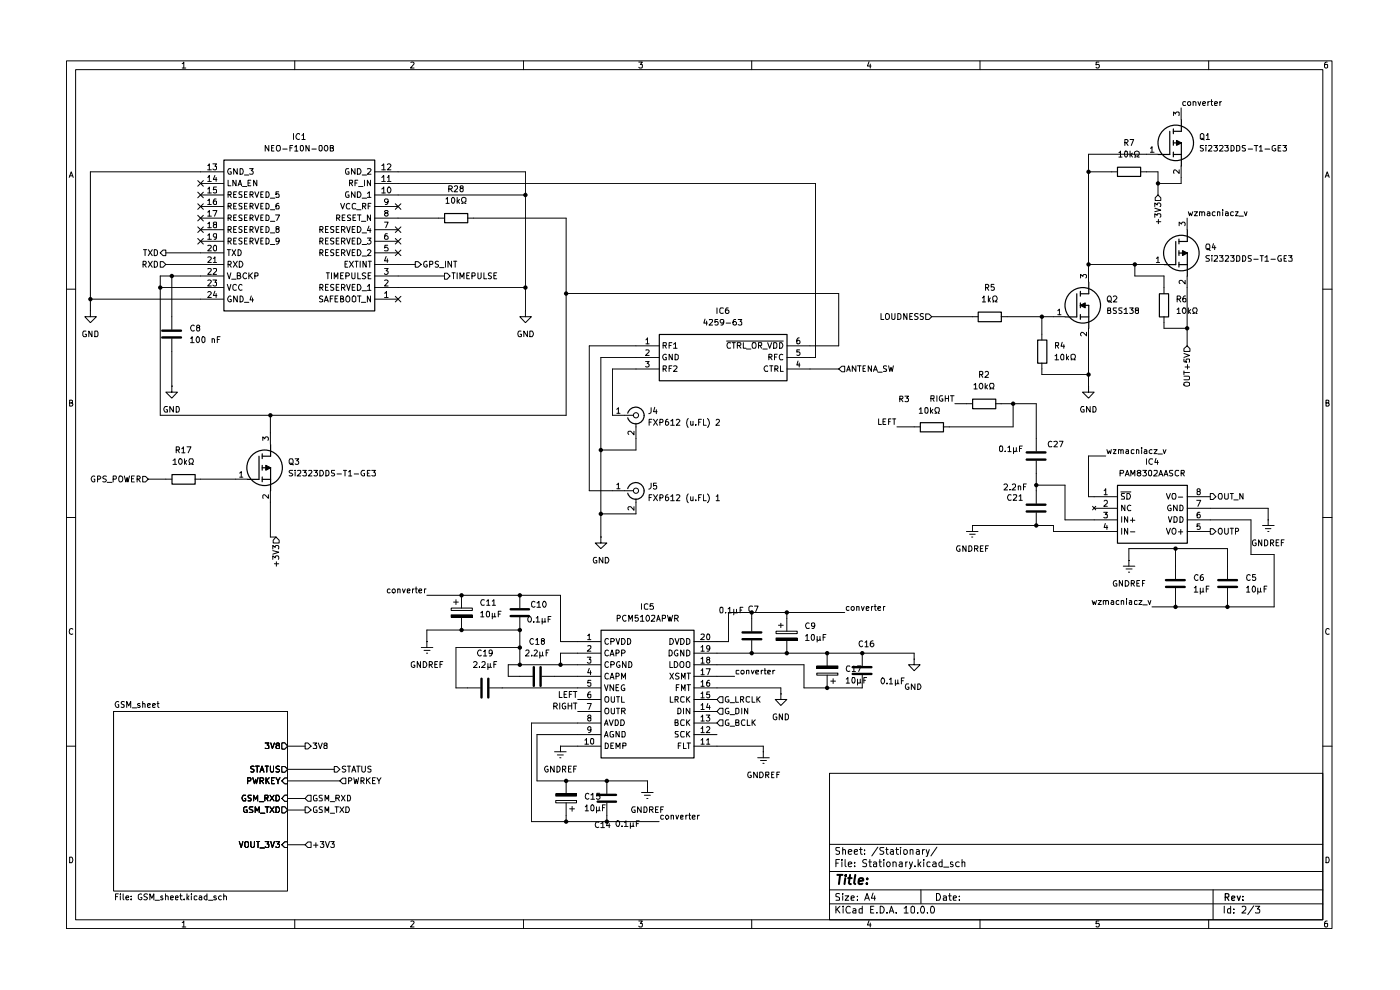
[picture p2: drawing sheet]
<svg xmlns="http://www.w3.org/2000/svg" width="297mm" height="210mm" viewBox="0 0 297 210" stroke-linecap="round" stroke-linejoin="round" font-family="sans-serif">
<g fill="none" stroke="#000" stroke-width=".21">
<path d="M14.1 12.9h268.5v184.1h-268.5zM16 14.8h264.6v180.3h-264.6zM38.7 13.5l.3-.3v1.2M38.7 14.4h.7M62.5 12.9v1.9M87.2 13.3l.4-.1 .2 .3-.7 .9h.7M111 12.9v1.9M135.5 13.2h.8l-.5 .5 .5 .1v.5l-.2 .1h-.4l-.2-.1M159.5 12.9v1.9M184.4 13.1l-.4 .9h.8M184.6 13.6v.8M207.9 12.9v1.9"/>
<path d="M233.1 13.2h-.6v.6l.6-.1 .1 .1-.1 .6h-.4l-.2-.1M256.4 12.9v1.9M281.6 13.2l-.5 .1-.1 .9 .2 .2 .4-.1v-.6h-.5l-.1 .1M14.7 37.6l.4-1.2 .4 1.2M14.8 37.3h.6M281.1 37.6l.5-1.2 .4 1.2M281.3 37.3h.6M14.1 61.3h1.9M280.6 61.3h2M14.8 85.5l.6-.1v-.4l-.6-.1v1.2h.6l.1-.4-.3-.2M281.3 85.5l.6-.1v-.4l-.6-.1v1.2h.6l.1-.4-.3-.2M14.1 109.8h1.9"/>
<path d="M280.6 109.8h2M15.5 133.5l-.3-.2a.65 .65 0 0 0-.5 .6 .65 .65 0 0 0 .5 .7l.3-.1M282 133.5l-.3-.2a.65 .65 0 0 0-.5 .6 .65 .65 0 0 0 .5 .7l.3-.1M14.1 158.3h1.9M280.6 158.3h2M176 164h104.6v31.1h-104.6zM176 179.1h104.6M178.1 179.8l-.8 .1v.4l.7 .3 .1 .5-.3 .1-.5-.1M178.8 179.8v1.4M182.6 179.8v1.2l.3 .2M186.2 179.7l-1.2 1.9M187.5 179.8l-.8 .1v.4l.6 .3 .2 .3-.3 .3-.6-.1"/>
<path d="M188.1 179.8v1.2l.3 .2M190.2 179.8v1.2l.4 .2M191.1 179.8v.1M198.8 179.7l-1.3 1.9M14.8 181.8a.66 .66 0 0 1 .6 .5 .66 .66 0 0 1-.2 .7h-.4zM38.7 195.7l.3-.3v1.2M38.7 196.6h.7M62.5 195.1v1.9M87.2 195.5l.4-.1 .2 .3-.7 .9h.7M111 195.1v1.9M135.5 195.4h.8l-.5 .5 .5 .1v.5l-.2 .1h-.4l-.2-.1M159.5 195.1v1.9"/>
<path d="M176 191.7h104.6M176 188.8h104.6M176 184.9h104.6M177.3 192.2v1.5M177.3 183.1h.5M177.6 192.9l.6 .8M178.1 189.6l-.5-.1-.3 .2 .1 .5 .7 .3v.4l-.8 .1M178.1 182.3h-.8v1.6M178.2 192.2l-.9 .9M178.6 182.3v.2M178.6 182.8v1.1M178.8 189.5v.2"/>
<path d="M178.8 180.4l.1-.2 .4 .1 .1 .9M178.8 190v1M178.9 192.2v.2M178.9 192.7v1M179.3 190h.7l-.7 1h.7M179.3 182.3v1.3l.2 .3M180 183.3l.7-.1-.1-.3-.4-.1-.2 .3v.7h.6M180 180.7l.7-.1-.1-.3-.4-.1-.2 .3v.6h.6M180.4 192.4l-.1-.1a.75 .75 0 0 0-.9 .4 .75 .75 0 0 0 .3 1l.7-.1M180.6 190.5l.6-.1-.1-.4h-.4l-.1 .2v.6v.2h.5M181 192.8l.4-.1 .2 .2v.8h-.6l-.1-.4 .7-.2M181.2 180.7l.7-.1v-.3l-.4-.1-.3 .3 .1 .6h.6"/>
<path d="M181.3 183.7v.2M181.3 182.9v.2M181.9 190.9v.1M181.9 190.1v.1M182.3 180.2h.6M182.9 192.2v1.5h-.6l-.1-.8 .3-.2 .4 .1M183.4 191l.5-1.5 .5 1.5M183.4 181.1v.1M183.4 180.3v.2M183.6 190.5h.7M183.9 182.4h-.7l-.2 .3 .2 .3a.53 .53 0 0 1 .5 .2 .53 .53 0 0 1 .1 .6h-.8M184.3 182.8h.6"/>
<path d="M184.4 195.3l-.4 .9h.8M184.5 182.3v1.5l.4 .1M184.6 195.8v.8M184.7 192.9h.5M185.2 189.4l-.3 1.1h.8M185.3 182.9h.6l.1 1M185.4 192.2h-.7v1.5h.7M185.5 190v1M186 183.2l-.7 .1v.5h.7M186.1 193.6v.1M186.5 182.8h.5M186.6 182.3v1.3l.4 .3"/>
<path d="M186.7 192.2a.79 .79 0 0 1 .8 .6 .79 .79 0 0 1-.3 .9h-.5zM187.5 182.3v.2M187.5 182.8v1.1M187.9 180.2h.5M188.2 193.6v.1M188.3 182.8h.3l.2 .3v.4l-.2 .4h-.3l-.2-.4v-.4zM188.7 193.7l.4-1.5 .5 1.5M188.8 193.3h.6M188.9 180.3h.5l.1 .9M189.4 183l.1-.1a.36 .36 0 0 1 .6 .2v.8M189.4 182.8v1.1M189.5 180.6l-.6 .1-.1 .2 .3 .3 .4-.1"/>
<path d="M190 180.2h.6M190.1 193.6v.1M190.8 182.9h.6v1M191.1 180.2v1M191.4 183.2l-.4 .1-.3 .2 .3 .4 .4-.1M191.7 180.4l.3-.2 .4 .2 .1 .5-.2 .2-.3 .1-.3-.1zM191.8 192.7l.4-.2v-.3v1.5M191.8 193.7h.9M192.2 182.8v1.1M192.5 182.8l-.3 .3M192.9 182.8l.4 1.1M193.1 180.4l.2-.2 .4 .1v.9"/>
<path d="M193.1 180.2v1M193.4 192.3l.3-.1 .3 .4v.8l-.2 .3h-.4l-.1-.3v-.8zM193.6 182.8l-.3 1.1-.4 .4M194.1 183.7v.2M194.4 180.3h.5l.1 .9M194.7 193.6v.1M194.8 182.3v1.6M194.9 183.3l.5 .6M195 180.6h-.5l-.1 .3 .1 .3 .5-.1M195.4 182.8l-.6 .6M195.4 188.8v2.9M195.6 192.2a.89 .89 0 0 1 .4 1.5h-.5l-.2-.5 .1-.6z"/>
<path d="M195.7 180.2v1M196 182.3v.2M196 182.8v1.1M196.1 180.2l-.4 .4M196.5 180.2l.3 1M196.7 193.6v.1M197.1 180.2l-.4 1.4-.2 .1M197.3 182.9l-.4-.1-.3 .3 .1 .7h.6M197.5 192.4l.2-.2a.84 .84 0 0 1 .3 1.5l-.5-.1zM197.9 182.9h.6l.1 1M198.6 183.2l-.5 .1-.3 .2 .3 .4 .5-.1M198.7 189.5a.81 .81 0 0 1 .8 .5 .81 .81 0 0 1-.2 1h-.6z"/>
<path d="M199.9 182.9l-.5-.1-.2 .3v.4l.2 .4 .5-.1M199.9 182.3v1.6M200.1 190.1l.4-.1 .3 .2v.8h-.7v-.5l.7-.1M200.2 183.9h1.1M201.2 190h.6M201.5 189.5v1.3v.2h.3M202.1 182.9h-.5v.4l.6 .2-.2 .4-.4-.1M202.2 190.5l.7-.1-.2-.4h-.3l-.2 .2v.6l.1 .2h.5M203.5 190.9v.1M203.5 190.1v.1M203.5 182.9a.52 .52 0 0 0-.8 .2l.2 .7h.6M204.1 183l.2-.2 .4 .1v1"/>
<path d="M204.1 182.3v1.6M207.9 195.1v1.9M233.1 195.4h-.6v.6l.6-.1 .1 .1-.1 .6h-.4l-.2-.1M256.4 195.1v1.9M257.3 188.8v6.3M259.7 192.2v1.5M261.1 192.2v1.5h-.6v-.9h.6M261.7 193.6v.1M261.7 192.8v.1M263.5 192.4l.2-.2 .5 .1 .1 .6-.9 .8h.9M266 192.2l-1.3 1.8M266.3 192.2h1l-.6 .6 .5 .1v.7h-.9"/>
<path d="M281.3 181.8a.66 .66 0 0 1 .7 .5 .66 .66 0 0 1-.3 .7h-.4zM281.6 195.4l-.5 .1-.1 .9 .2 .2 .4-.1v-.6h-.5l-.1 .1"/>
</g>
<path d="M259.9 190.3l.7-.1 .1-.5-.3-.1h-.5v1.4M260.3 190.3l.4 .7M261.3 190.6l.7-.2-.2-.3h-.3l-.2 .1v.6l.2 .2 .4-.1M262.5 190.1l.3 .9 .3-.9M263.7 190.9v.1M263.7 190.2h.1" fill="none" stroke="#000" stroke-width=".25"/>
<path d="M177.6 185.6h1.1M178.2 185.6l-.2 1.9M179.3 186.3l-.1 1.2M179.4 185.6v.2M179.9 186.3h.8M180.3 185.6l-.2 1.7 .4 .2M181.4 185.6l-.2 1.7 .2 .2M182.2 186.9l.9-.1-.1-.4a.6 .6 0 0 0-.8 .1v1h.8M183.9 187.4v.1M184 186.4v.1" fill="none" stroke="#000" stroke-width=".42"/>
<path d="M60.4 168.7h.6v1.3h-.6l-.6-.6z" fill="#fff"/>
<path d="M52.1 168.7h-.5l-.2 .5 .2 .7h.5v-.5h-.2M53.3 168.7h-.6a.47 .47 0 0 0 0 .5 .47 .47 0 0 0 .5 .2v.5h-.6M53.8 169.9v-1.2l.4 .8 .5-.8v1.2M55 170.1h.9M56.2 169.3h.6l.1-.5-.7-.1v1.2M56.5 169.3l.4 .6M57.3 168.7l.8 1.2M58.1 168.7l-.8 1.2M58.5 168.7h.6l.1 .3 .1 .4-.2 .5h-.6zM60.4 168.7h.6v1.3h-.6l-.6-.6z" fill="none" stroke="#000" stroke-width=".21"/>
<path d="M59.8 171.2h.6l.6 .6-.6 .6h-.6z" fill="#fff"/>
<path d="M52.4 171.2h-.5l-.2 .2v.7l.2 .2h.6v-.5h-.3M53.6 171.2h-.6l-.1 .2 .2 .3h.3l.2 .3v.2l-.1 .1h-.6M54.1 172.3v-1.1l.5 .8 .4-.8v1.1M55.2 172.5h1M56.3 171.2h.7M56.7 171.2v1.1M57.3 171.2l.8 1.1M58.1 171.2l-.8 1.1M58.5 171.2h.6l.1 .2 .1 .4-.2 .5h-.6zM59.8 171.2h.6l.6 .6-.6 .6h-.6z" fill="none" stroke="#000" stroke-width=".21"/>
<path d="M59.8 179.2l.6-.6h.6v1.2h-.6z" fill="#fff"/>
<path d="M50.8 178.5l.4 1.3 .3-1.3M51.9 178.7l.3-.2 .5 .2v.8l-.2 .3h-.3l-.3-.3zM53.2 178.5v1l.3 .3h.2l.3-.3v-1M54.4 178.5h.7M54.7 178.5v1.3M55.2 179.9h.9M56.3 178.5h.7l-.3 .5 .3 .1v.5l-.1 .2-.6-.2M57.4 178.5l.4 1.3 .4-1.3M58.5 178.5h.8l-.4 .5 .4 .2v.3l-.2 .3h-.4l-.2-.2M60.4 178.6h.6v1.2h-.6l-.6-.6z" fill="none" stroke="#000" stroke-width=".21"/>
<path d="M59.8 165.7l.6-.6h.6v1.1h-.6z" fill="#fff"/>
<path d="M52.5 165.7h.5l.2-.2v-.4l-.7-.1v1.2M53.6 165l.4 1.2 .2-.9 .2 .9 .3-1.2M55.2 165.7h.5l.2-.3-.1-.3-.6-.1v1.2M55.5 165.7l.4 .5M56.4 165v1.2M56.6 165.5l.5 .7M57.1 165l-.7 .7M57.6 165.6h.4M58.2 165h-.6v1.2h.6M58.5 165l.5 .7 .4-.7M59 165.7v.5M60.4 165.1h.6v1.1h-.6l-.6-.5z" fill="none" stroke="#000" stroke-width=".21"/>
<path d="M59.8 162.6h.6l.6 .6-.6 .6h-.6z" fill="#fff"/>
<path d="M53.9 162.6h-.7v.4l.6 .2 .1 .2-.1 .3h-.6M54.2 162.5h.8M54.6 162.5v1.3M55.2 163.8l.4-1.3 .4 1.3M55.3 163.4h.6M56.3 162.5h.6M56.6 162.5v1.3M57.4 162.5v1l.2 .3 .4-.2v-1.1M59.3 162.6h-.7v.4l.5 .2 .2 .3-.2 .3-.6-.1M59.8 162.6h.6l.6 .6-.6 .6h-.6z" fill="none" stroke="#000" stroke-width=".21"/>
<path d="M59.8 157.6h.6l.6 .7-.6 .6h-.6z" fill="#fff"/>
<path d="M56.3 157.6h.7l-.3 .4 .3 .2v.5h-.7M57.4 157.6l.4 1.2 .4-1.2M58.8 158.1l-.3-.2 .3-.3 .4 .1v.3a.48 .48 0 0 0-.5 .2 .48 .48 0 0 0 0 .6h.4l.2-.2v-.2l-.2-.3M59.8 157.6h.6l.6 .7-.6 .6h-.6z" fill="none" stroke="#000" stroke-width=".21"/>
<path d="M60.4 168.7h.6v1.3h-.6l-.6-.6z" fill="#fff"/>
<path d="M52.1 168.7h-.5l-.2 .5 .2 .7h.5v-.5h-.2M53.3 168.7h-.6a.47 .47 0 0 0 0 .5 .47 .47 0 0 0 .5 .2v.5h-.6M53.8 169.9v-1.2l.4 .8 .5-.8v1.2M55 170.1h.9M56.2 169.3h.6l.1-.5-.7-.1v1.2M56.5 169.3l.4 .6M57.3 168.7l.8 1.2M58.1 168.7l-.8 1.2M58.5 168.7h.6l.1 .3 .1 .4-.2 .5h-.6zM60.4 168.7h.6v1.3h-.6l-.6-.6z" fill="none" stroke="#000" stroke-width=".21"/>
<path d="M59.8 171.2h.6l.6 .6-.6 .6h-.6z" fill="#fff"/>
<path d="M52.4 171.2h-.5l-.2 .2v.7l.2 .2h.6v-.5h-.3M53.6 171.2h-.6l-.1 .2 .2 .3h.3l.2 .3v.2l-.1 .1h-.6M54.1 172.3v-1.1l.5 .8 .4-.8v1.1M55.2 172.5h1M56.3 171.2h.7M56.7 171.2v1.1M57.3 171.2l.8 1.1M58.1 171.2l-.8 1.1M58.5 171.2h.6l.1 .2 .1 .4-.2 .5h-.6zM59.8 171.2h.6l.6 .6-.6 .6h-.6z" fill="none" stroke="#000" stroke-width=".21"/>
<path d="M59.8 179.2l.6-.6h.6v1.2h-.6z" fill="#fff"/>
<path d="M50.8 178.5l.4 1.3 .3-1.3M51.9 178.7l.3-.2 .5 .2v.8l-.2 .3h-.3l-.3-.3zM53.2 178.5v1l.3 .3h.2l.3-.3v-1M54.4 178.5h.7M54.7 178.5v1.3M55.2 179.9h.9M56.3 178.5h.7l-.3 .5 .3 .1v.5l-.1 .2-.6-.2M57.4 178.5l.4 1.3 .4-1.3M58.5 178.5h.8l-.4 .5 .4 .2v.3l-.2 .3h-.4l-.2-.2M60.4 178.6h.6v1.2h-.6l-.6-.6z" fill="none" stroke="#000" stroke-width=".21"/>
<path d="M59.8 165.7l.6-.6h.6v1.1h-.6z" fill="#fff"/>
<path d="M52.5 165.7h.5l.2-.2v-.4l-.7-.1v1.2M53.6 165l.4 1.2 .2-.9 .2 .9 .3-1.2M55.2 165.7h.5l.2-.3-.1-.3-.6-.1v1.2M55.5 165.7l.4 .5M56.4 165v1.2M56.6 165.5l.5 .7M57.1 165l-.7 .7M57.6 165.6h.4M58.2 165h-.6v1.2h.6M58.5 165l.5 .7 .4-.7M59 165.7v.5M60.4 165.1h.6v1.1h-.6l-.6-.5z" fill="none" stroke="#000" stroke-width=".21"/>
<path d="M59.8 162.6h.6l.6 .6-.6 .6h-.6z" fill="#fff"/>
<path d="M53.9 162.6h-.7v.4l.6 .2 .1 .2-.1 .3h-.6M54.2 162.5h.8M54.6 162.5v1.3M55.2 163.8l.4-1.3 .4 1.3M55.3 163.4h.6M56.3 162.5h.6M56.6 162.5v1.3M57.4 162.5v1l.2 .3 .4-.2v-1.1M59.3 162.6h-.7v.4l.5 .2 .2 .3-.2 .3-.6-.1M59.8 162.6h.6l.6 .6-.6 .6h-.6z" fill="none" stroke="#000" stroke-width=".21"/>
<path d="M59.8 157.6h.6l.6 .7-.6 .6h-.6z" fill="#fff"/>
<g fill="none" stroke="#000" stroke-width=".21">
<path d="M42.5 38.9h5M42.5 36.4h5M44.1 35.1h.1l.2-.3v1.2M44.1 37.6l.3-.4v1.3M44.1 38.5h.7M44.1 36h.7M45.2 34.8h.7l-.3 .5h.3v.6l-.1 .1-.6-.1M45.6 37.2l-.3 .9h.7M45.8 37.6v.9M45.9 39.7h-.6v.6h.6v.6h-.6M48.4 38.2v1.2h.6M49 35.8a.66 .66 0 0 0-.7 .4 .66 .66 0 0 0 .3 .8l.5-.1v-.5h-.3"/>
<path d="M50.1 38.2v1.2l-.7-1.2v1.2M50.3 35.8v1.2l-.7-1.2v1.2M50.5 39.4l.4-1.2 .4 1.2M50.6 39.1h.6M50.9 35.8a.66 .66 0 0 1 .7 .4 .66 .66 0 0 1-.2 .8h-.5zM51.4 39.6h1M51.9 37.1h.9M52.6 38.8h.4M53 35.8h.7l-.4 .4 .4 .2-.1 .5h-.6M53.2 38.2h-.6v1.2h.6M54.5 38.2v1.2l-.7-1.2v1.2M74 35.8a.66 .66 0 0 0-.7 .4 .66 .66 0 0 0 .2 .8l.5-.1v-.5h-.2"/>
<path d="M74.1 38.8h.6v-.6h-.6v1.2M74.4 38.8l.4 .6M75.3 35.8v1.2l-.8-1.2v1.2M75.3 38.8h.4M75.8 35.8h.5l.2 .2 .1 .4-.3 .6h-.5zM75.9 38.2h-.6v1.2M76.1 39.6h.9M76.8 37.1h1M77.3 38.2v1.2M77.9 35.9l.6-.1 .2 .1-.1 .4-.7 .7h.8M78.6 38.2v1.2l-.7-1.2v1.2M79.5 38.9h5"/>
<path d="M79.5 36.4h5M81 37.6l.4-.4v1.3M81 35.1l.4-.3v1.2M81 38.5h.7M81 36h.7M82.2 37.6l.3-.4v1.3M82.2 34.9l.1-.1h.4l.2 .2-.1 .3-.6 .7h.7M82.2 38.5h.7M82.3 39.8l.2-.1a.68 .68 0 0 1 .4 .6 .68 .68 0 0 1-.4 .6l-.3-.5zM42.5 58.5h5M42.5 56.1h5M42.5 53.6h5"/>
<path d="M42.5 51.2h5M42.5 48.7h5M42.5 46.3h5M42.5 43.8h5M42.5 41.4h5M44.1 40.1l.3-.4v1.2M44.1 42.5l.3-.3v1.2M44.1 45l.3-.3v1.1M44.1 47.5l.3-.4v1.2M44.1 49.9l.3-.3v1.2M44.1 52.1l.5-.1 .2 .3-.7 .9h.7M44.1 54.6l.5-.1 .2 .2-.7 1h.7"/>
<path d="M44.1 57l.5-.1 .2 .3-.7 1h.7M44.1 59.5l.5-.1 .2 .2-.7 1.1h.7M44.1 40.9h.7M44.1 43.4h.7M44.1 45.8h.7M44.1 48.3h.7M44.1 50.8h.7M45.2 44.7h.8l-.5 1.1M45.2 59.4h.7l-.3 .5 .3 .1v.5l-.1 .2-.6-.2M45.3 54.8l.3-.3v1.2M45.3 57h.6v.4l-.7 .8h.7M45.3 55.7h.6"/>
<path d="M45.4 52.1l.3-.1 .2 .3v.7l-.1 .2-.4-.1a.78 .78 0 0 1 0-1zM45.5 47.6l-.2-.2 .1-.3h.4l.1 .4a.48 .48 0 0 0-.5 .2 .48 .48 0 0 0 0 .6l.5-.1v-.5l-.1-.1M45.8 42.2l-.4 .1-.1 .8 .2 .3 .4-.1v-.6l-.4-.1-.2 .3M45.9 50.1l-.1 .2h-.3l-.2-.2v-.4h.6v.8l-.1 .3h-.4M48.2 57.9l.4 1.2 .4-1.2M48.2 53h.7M48.4 41.3h.6v-.6h-.6v1.2M48.4 43.7h.6v-.5l-.6-.1v1.2M48.4 46.3l.6-.1v-.5l-.6-.1v1.2M48.4 48.7l.6-.1v-.5l-.6-.1v1.3M48.4 51.2l.6-.1v-.5l-.6-.1v1.3M48.4 56.1l.6-.1v-.5l-.6-.1v1.3"/>
<path d="M48.6 53v1.2M48.6 41.3l.5 .6M48.6 43.7l.5 .6M48.6 46.3l.5 .5M48.6 48.7l.5 .6M48.6 51.2l.5 .6M48.6 56.1l.5 .6M49.1 59.2h1M49.2 53l.8 1.2M49.5 55.4l.8 1.3M49.6 51.1h.4M49.6 48.6h.4"/>
<path d="M49.6 46.2h.4M49.6 43.7h.4M49.6 41.3h.4M50 53l-.8 1.2M50.2 40.7h-.6v1.2h.6M50.2 43.1h-.6v1.2h.6M50.2 45.6h-.6v1.2h.6M50.2 48h-.6v1.3h.6M50.2 50.5h-.6v1.3h.6M50.3 58.5h.6v-.5l-.6-.1v1.2h.5l.3-.4-.3-.2M50.3 55.4l-.8 1.3M50.5 53a.64 .64 0 0 1 .7 .6 .64 .64 0 0 1-.7 .6z"/>
<path d="M50.8 55.4a.65 .65 0 0 1 .7 .6 .65 .65 0 0 1-.7 .7zM51.4 40.7h-.6a.47 .47 0 0 0 0 .5 .47 .47 0 0 0 .5 .2v.5h-.6M51.4 43.2h-.6v.4a.47 .47 0 0 1 .4 .2 .47 .47 0 0 1 .1 .5h-.6M51.4 45.7h-.6v.4l.5 .2 .1 .3-.1 .2h-.6M51.4 48.1h-.6v.5l.5 .1 .1 .4-.3 .2-.4-.1M51.4 50.6h-.6v.4l.5 .2 .1 .3-.3 .3-.4-.1M51.9 51.1h.4M51.9 48.6h.4M51.9 46.2h.4M51.9 43.7h.4M51.9 41.3h.4M52.3 58l-.3-.1a.61 .61 0 0 0-.5 .7 .61 .61 0 0 0 .8 .5v-.1"/>
<path d="M52.5 40.7h-.6v1.2h.6M52.5 43.1h-.6v1.2h.6M52.5 45.6h-.6v1.2h.6M52.5 48h-.6v1.3h.6M52.5 50.5h-.6v1.3h.6M52.8 57.9v1.2M53 41.3h.6l.1-.2-.1-.3-.6-.1v1.2M53 43.7h.6l.1-.1-.1-.4-.6-.1v1.2M53 46.3h.5l.2-.3-.1-.3-.6-.1v1.2M53 48.7h.5l.2-.2-.1-.4-.6-.1v1.3M53 51.2h.5l.2-.3-.1-.3-.6-.1v1.3M53 58.5l.6 .6"/>
<path d="M53.3 41.3l.4 .6M53.3 43.7l.4 .6M53.3 46.3l.4 .5M53.3 48.7l.4 .6M53.3 51.2l.4 .6M53.6 57.9l-.8 .7M54.1 40.7l.4 1.2 .4-1.2M54.1 43.1l.4 1.2 .4-1.2M54.1 45.6l.4 1.2 .4-1.2M54.1 48l.4 1.3 .4-1.3M54.1 50.5l.4 1.3 .4-1.3M54.1 58.5h.6v-.5l-.1-.1h-.5v1.2"/>
<path d="M55.3 51.1h.4M55.3 48.6h.4M55.3 46.2h.4M55.3 43.7h.4M55.3 41.3h.4M55.8 40.7h-.5v1.2h.5M55.8 43.1h-.5v1.2h.5M55.8 45.6h-.5v1.2h.5M55.8 48h-.5v1.3h.5M55.8 50.5h-.5v1.3h.5M56.4 40.7a.66 .66 0 0 1 .7 .4 .66 .66 0 0 1-.2 .8h-.5zM56.4 43.1a.66 .66 0 0 1 .7 .5 .66 .66 0 0 1-.2 .7h-.5z"/>
<path d="M56.4 45.6a.66 .66 0 0 1 .7 .4 .66 .66 0 0 1-.2 .8h-.5zM56.4 48a.64 .64 0 0 1 .7 .7 .64 .64 0 0 1-.7 .6zM56.4 50.5a.64 .64 0 0 1 .7 .6 .64 .64 0 0 1-.7 .7zM57.4 51.9h.9M57.4 49.4h.9M57.4 46.9h.9M57.4 44.5h.9M57.4 42h.9M58.5 45.6h.8l-.6 1.2M58.7 48.6l-.2-.1v-.4h.6v.5h-.4l-.2 .1v.4l.2 .2h.3l.2-.2-.1-.5h-.1M59.1 40.7h-.6v.6l.2-.2 .4 .1v.7l-.6-.1M59.1 43.1l-.6 .3v.8l.6 .1v-.7h-.4l-.2 .2"/>
<path d="M59.2 51l-.2 .3-.5-.1v-.6h.6l.1 .6a.58 .58 0 0 1-.6 .6M67.9 53.6h.6v-.6h-.6v1.2M67.9 51.2l.6-.1v-.5l-.6-.1v1.3M67.9 48.7l.6-.1v-.5l-.6-.1v1.3M68.1 53.6l.4 .6M68.1 51.2l.4 .6M68.1 48.7l.4 .6M69 53.6h.5M69 51.1h.5M69 48.6h.5M69.2 57.9h.7M69.6 57.9v1.2"/>
<path d="M69.6 53h-.6v1.2h.6M69.6 50.5h-.6v1.3h.6M69.6 48h-.6v1.3h.6M70.3 57.9v1.2M70.8 53h-.5l-.2 .1v.4l.6 .1 .1 .3-.2 .3-.5-.1M70.8 50.6h-.7v.4l.6 .2 .1 .2-.1 .3h-.6M70.8 48.1h-.7v.5l.6 .1 .1 .2-.1 .3h-.6M70.9 59.1v-1.2l.3 .9 .5-.9v1.2M71.3 53.6h.5M71.3 51.1h.5M71.3 48.6h.5M71.4 46.3l.6-.1v-.5l-.6-.1v1.2"/>
<path d="M71.7 46.3l.4 .5M71.9 53h-.6v1.2h.6M71.9 50.5h-.6v1.3h.6M71.9 48h-.6v1.3h.6M72.3 43.1l.4 1.2 .4-1.2M72.3 58.5h.4M72.4 53.6h.5l.3-.4-.3-.2h-.5v1.2M72.4 51.2h.5l.3-.3-.1-.3-.7-.1v1.3M72.4 48.7h.5l.3-.2-.1-.4-.7-.1v1.3M72.6 46.2h.4M72.8 53.6l.4 .6M72.8 51.2l.4 .6"/>
<path d="M72.8 48.7l.4 .6M72.9 57.9h-.6v1.2h.6M73.2 45.6h-.6v1.2h.6M73.2 56h.3M73.4 58.5h.6l.1-.4-.2-.2h-.5v1.2M73.5 53l.5 1.2 .3-1.2M73.5 50.5l.5 1.3 .3-1.3M73.5 48l.5 1.3 .3-1.3M73.8 55.4h-.6v1.3h.6M74 40.7a.66 .66 0 0 0-.7 .4 .66 .66 0 0 0 .2 .8l.5-.1v-.4h-.2M74.1 55.4l.9 1.3M74.2 43.2l-.2-.1a.67 .67 0 0 0-.6 .5 .67 .67 0 0 0 .3 .7l.5-.1"/>
<path d="M74.4 45.7h-.6v.4l.5 .2 .1 .3-.1 .2h-.6M74.6 57.9v1l.3 .2 .4-.1v-1.1M74.7 53.6h.4M74.7 51.1h.4M74.7 48.6h.4M74.9 46.2h.4M75 55.4l-.9 1.3M75.3 53h-.6v1.2h.6M75.3 50.5h-.6v1.3h.6M75.3 48h-.6v1.3h.6M75.3 40.7v1.2l-.8-1.2v1.2M75.3 55.4h.7"/>
<path d="M75.5 45.6h-.6v1.2h.6M75.5 43.2h-.1a.45 .45 0 0 0-.7 .2v.7l.2 .2 .6-.1M75.6 55.4v1.3M75.6 44.5h1M75.8 53a.65 .65 0 0 1 .8 .6 .65 .65 0 0 1-.8 .6zM75.8 50.5a.65 .65 0 0 1 .8 .6 .65 .65 0 0 1-.8 .7zM75.8 48a.65 .65 0 0 1 .8 .7 .65 .65 0 0 1-.8 .6zM75.8 40.7h.5l.2 .2 .1 .5-.3 .5h-.5zM75.8 45.6h.8M75.9 57.9v1.2h.6M76.2 45.6v1.2M76.4 55.4v1.3"/>
<path d="M76.7 46.9h.9M76.8 54.3h1M76.8 51.9h1M76.8 49.4h1M76.8 42h1M76.9 43.7h.6l.1-.5-.7-.1v1.2M77.2 43.7l.4 .6M77.6 58l-.5-.1-.3 .2 .2 .4 .6 .3-.3 .3h-.5M77.7 55.4v1.3l-.7-1.3v1.3M77.9 53.1l.2-.1h.3l.3 .2-.8 1h.8M77.9 50.5h.8l-.4 .5 .4 .2v.3l-.3 .3h-.3l-.2-.2M77.9 41l.5-.3v1.2"/>
<path d="M77.9 41.9h.8M78.1 58.5h.4M78.1 55.4h.7M78.1 43.7h.4M78.3 48l-.4 .9h.8M78.4 55.4v1.3M78.5 48.5v.8M78.6 45.6v1.2l-.7-1.2v1.2M78.7 57.9h-.6v1.2h.6M78.7 43.1h-.6v1.2M79.5 58.5h5M79.5 56.1h5"/>
<path d="M79.5 53.6h5M79.5 51.2h5M79.5 48.7h5M79.5 46.3h5M79.5 43.8h5M79.5 41.4h5M81 40.1l.4-.4v1.2M81 40.9h.7M81.6 59.5l.5-.1 .2 .2-.7 1.1h.7M81.6 56.9h.7l-.4 .5 .4 .2v.4l-.2 .2h-.4l-.1-.2M81.6 47.1h.7l-.5 1.2M81.8 45.2l-.2-.4 .1-.1h.5l.1 .2-.7 .5 .2 .4h.3l.2-.2-.2-.4"/>
<path d="M81.9 54.4l-.3 .9h.7M82.2 49.6l-.5 .1a.94 .94 0 0 0 0 1.1h.5l.1-.2v-.4l-.2-.2h-.3l-.2 .2M82.2 54.9v.8M82.3 52h-.6l-.1 .6 .1-.1h.4l.2 .2v.3l-.1 .2-.6-.1M82.3 42.7l-.2 .3h-.3l-.2-.3v-.3l.1-.2h.5a.94 .94 0 0 1 0 1.1l-.5 .1M42.5 63.5h5M42.5 61h5M44.1 62l.1-.2h.4l.2 .3-.7 1h.7M45.6 61.8l-.3 .9h.7M45.8 62.3v.8M48.2 60.3l.4 1.3 .4-1.3M49 62.9a.57 .57 0 0 0-.7 .6 .57 .57 0 0 0 .8 .5v-.5h-.3"/>
<path d="M50.2 60.5l-.5-.2-.3 .4 .1 .7 .2 .2 .5-.1M50.3 62.8v1.3l-.7-1.3v1.3M50.9 62.8a.64 .64 0 0 1 .7 .6 .64 .64 0 0 1-.7 .7zM51.4 60.5l-.3-.2a.6 .6 0 0 0-.5 .7 .6 .6 0 0 0 .7 .5h.1M51.9 64.1h.9M53.3 62.8l-.3 .8h.8M53.6 63.2v.9M67.9 61l.6-.1v-.5l-.6-.1v1.3M68.1 61l.4 .6M68.5 62.9l-.5-.1-.2 .2 .1 .4 .6 .1v.5h-.7M68.8 64.1l.4-1.3 .4 1.3M69 63.7h.6"/>
<path d="M69 60.9h.5M69.6 60.3h-.6v1.3h.6M70.1 63.4h.4M70.7 62.8h-.6v1.3M70.8 60.4l-.5-.1-.2 .2v.3l.7 .5-.2 .3-.5-.1M71.1 63.4h.4M71.3 60.9h.5M71.7 62.8h-.6v1.3h.6M71.9 60.3h-.6v1.3h.6M72.3 63.4h.5v-.5l-.5-.1v1.3h.4l.2-.5-.3-.2M72.4 61l.7-.1 .1-.3-.3-.3h-.5v1.3M72.8 61l.4 .6"/>
<path d="M73.5 62.9l.5-.1a.86 .86 0 0 1 0 1.3 .46 .46 0 0 1-.6-.5zM73.5 60.3l.5 1.3 .3-1.3M74.7 60.9h.4M75 62.8h.2l.3 .2v.9l-.3 .2-.5-.2v-.9zM75.3 60.3h-.6v1.3h.6M75.8 60.3a.65 .65 0 0 1 .8 .7 .65 .65 0 0 1-.8 .6zM75.8 62.8h.8M76.2 62.8v1.3M76.7 64.1h.9M76.8 61.7h1M77.9 60.7l.5-.4v1.3M77.9 61.6h.8"/>
<path d="M78.6 62.8v1.3l-.7-1.3v1.3M79.5 63.5h5M79.5 61h5M81.6 62.2l.4-.4v1.3M81.6 63.1h.7M24.1 150.9h36.9v38.1h-36.9zM56.3 157.6h.7l-.3 .4 .3 .2v.5h-.7M57.4 157.6l.4 1.2 .4-1.2M58.8 158.1l-.3-.2 .3-.3 .4 .1v.3a.48 .48 0 0 0-.5 .2 .48 .48 0 0 0 0 .6h.4l.2-.2v-.2l-.2-.3M59.8 157.6h.6l.6 .7-.6 .6h-.6z"/>
</g>
<path d="M47.5 34h32v32h-32z" fill="none" stroke="#000" stroke-width=".25"/>
<path d="M34 55.5h.6l.6 .6-.6 .6h-.6z" fill="#fff"/>
<path d="M30.4 56.1l.5-.1v-.5l-.5-.1v1.3M30.6 56.1l.4 .6M31.5 55.4l.8 1.3M32.3 55.4l-.8 1.3M32.7 55.4h.4l.3 .4v.5l-.3 .4h-.4zM34 55.5h.6l.6 .6-.6 .6h-.6z" fill="none" stroke="#000" stroke-width=".21"/>
<path d="M34 53.6l.6-.6h.6v1.2h-.6z" fill="#fff"/>
<path d="M30.4 53h.7M30.8 53v1.2M31.5 53l.8 1.2M32.3 53l-.8 1.2M32.7 53h.5l.2 .3v.6l-.3 .3h-.4zM34.6 53h.6v1.2h-.6l-.6-.6zM93 46.3h1.3M99.2 46.3h1.3" fill="none" stroke="#000" stroke-width=".21"/>
<path d="M94.3 45.3h4.9v1.9h-4.9z" fill="none" stroke="#000" stroke-width=".25"/>
<path d="M94.3 58h.6l.6 .5-.6 .7h-.6z" fill="#fff"/>
<g fill="none" stroke="#000" stroke-width=".21">
<path d="M94.3 58h.6l.6 .5-.6 .7h-.6zM95.9 57.9h.7M96.2 57.9v1.2M97 57.9v1.2M97.6 59.1v-1.2l.4 .9 .4-.9v1.2M99 58.5h.4M99.6 57.9h-.6v1.2h.6M100.1 58.5h.7v-.5l-.2-.1h-.5v1.2M101.4 57.9v1.1l.2 .1h.2l.3-.2v-1M102.7 57.9v1.2h.6M104.3 58h-.6v.5l.5 .1 .1 .3-.3 .2h-.4M104.8 58.5h.4"/>
<path d="M105.4 57.9h-.6v1.2h.6"/>
</g>
<path d="M88.1 55.5h.6l.7 .6-.7 .6h-.6z" fill="#fff"/>
<path d="M88.1 55.5h.6l.7 .6-.7 .6h-.6zM90.6 55.5l-.1-.1a.64 .64 0 0 0-.6 .6 .64 .64 0 0 0 .5 .7l.2-.2v-.3h-.2M91.1 56.1h.6l.1-.2v-.3l-.1-.2h-.6v1.3M93 55.5l-.4-.1-.3 .3 .1 .2 .6 .3v.3l-.2 .2-.5-.1M93.3 56.8h.9M94.5 55.4v1.3M95.8 55.4v1.3l-.8-1.3v1.3M96.2 55.4h.7M96.6 55.4v1.3" fill="none" stroke="#000" stroke-width=".21"/>
<path d="M58.5 113.9l.7 .7v.6h-1.2v-.6z" fill="#fff"/>
<g fill="none" stroke="#000" stroke-width=".21">
<path d="M36.4 67.2v2.7M36.4 71.8v2.7M111.5 65.9v1.3h1.2l-1.2 1.3-1.2-1.3h1.2M111.5 65.9h.1M55.8 93.4v-.7l.4 .4 .1-.3h.6v.6M57.4 91.8v2.5M50 101.6h2.5M50.8 100.4l.4-.4v1.2M50.8 101.2h.7M56.9 104.9v.8l-.8-.8-.3 .2v.6M57.4 104.1v2.5M57.9 118.7v-.8l.5 .4 .2-.4 .5 .1v.7"/>
<path d="M57.9 116.8l1.2 .3-1.2 .5M57.9 116.5v-.8l.5 .4 .1-.3h.6v.7M58.2 119.6h.9M58.5 113.9l.7 .7v.6h-1.2v-.6zM58.6 119.2v.9"/>
</g>
<g fill="none" stroke="#000" stroke-width=".25">
<path d="M54.9 96.8v4.9h-2.4M55.6 96.3v1M55.6 98.7v1M55.6 99.2h1.8M56.4 98.7l1 .5-1 .5zM57.4 94.3v2.5h-1.8M57.4 99.2v4.9M55.6 101.7h1.8M55.6 101.2v1"/>
<circle cx="56.1" cy="99.2" r="3.8"/>
</g>
<path d="M56.4 98.7l1 .5-1 .5z" fill="#000"/>
<path d="M34.4 70.1h4M34.4 71.6h4" fill="none" stroke="#000" stroke-width=".51"/>
<path d="M30.3 101h.6l.6 .6-.6 .6h-.6z" fill="#fff"/>
<g fill="none" stroke="#000" stroke-width=".21">
<path d="M19.2 65.9v1.3h1.2l-1.2 1.3-1.2-1.3h1.2M19.2 65.9h.1M36.4 81.9v1.3h1.2l-1.2 1.3-1.2-1.3h1.2M36.4 81.9h.1M20.1 101h-.2a.64 .64 0 0 0-.6 .6 .64 .64 0 0 0 .6 .6h.2v-.6h-.2M20.7 101.6h.4l.3-.4-.3-.2h-.4v1.2M22.6 101h-.5l-.3 .2 .1 .3 .5 .1 .2 .3-.3 .3h-.5M22.7 102.3h1M24 101.6h.5l.2-.1v-.4l-.2-.1h-.5v1.2M25.4 101h.4a.74 .74 0 0 1 .2 1.1l-.6 .1a.86 .86 0 0 1 0-1.2zM26.4 101l.3 1.2 .3-.9 .1 .9 .4-1.2M27.9 101.6h.4"/>
<path d="M28.5 101h-.6v1.2h.6M29.1 101.6h.4l.3-.4-.3-.2h-.4v1.2M29.3 101.6l.5 .6M30.3 101h.6l.6 .6-.6 .6h-.6zM35.2 101.6h1.2M41.4 101.6h1.1M128.7 165.7v2.7M128.7 170.3v2.7M136.1 168.1h2.5M136.7 168.7h1.3M137.2 169.4h.3M137.4 166.9h.1"/>
<path d="M137.4 166.9v1.2M140.8 173l-.5-.1-.1 .2v.5l.1 .2 .5-.1M141.2 173.2l.4-.3 .3 .3v.3l-.5 .3-.2-.3zM142.4 173.1l.1-.2 .4 .1v.8M142.4 172.9v.9M143.4 172.9l.2 .9 .4-.9M144.4 173.4l.5-.1v-.3h-.5v.7h.5M145.5 172.9v.9M145.8 172.9l-.3 .3M146.1 172.9h.4M146.3 172.5v1.2l.2 .1M146.9 173.4l.5-.1v-.3l-.4-.1-.1 .2v.5l.1 .2 .4-.1"/>
<path d="M148 172.9v.9M148.4 172.9l-.4 .3"/>
</g>
<path d="M36.5 100.7h4.9v2h-4.9z" fill="none" stroke="#000" stroke-width=".25"/>
<path d="M126.8 170.1h3.9M126.8 168.6h3.9" fill="none" stroke="#000" stroke-width=".51"/>
<path d="M152.7 150.2h.7v1.3h-.7l-.6-.6z" fill="#fff"/>
<path d="M152.7 150.2h.7v1.3h-.7l-.6-.6zM154.6 150.2h-.5l-.2 .3 .1 .8 .3 .1 .3-.1v-.4h-.2M154.9 151.6h.9M156.1 150.2h.5l.2 .3v.7l-.4 .2h-.3zM157.4 150.2v1.2M158.6 150.2v1.2l-.7-1.2v1.2" fill="none" stroke="#000" stroke-width=".21"/>
<path d="M152.7 152.7h.7v1.3h-.7l-.6-.6z" fill="#fff"/>
<path d="M152.7 152.7h.7v1.3h-.7l-.6-.6zM154.6 152.7h-.5l-.2 .3v.6l.2 .3 .5-.1v-.4h-.2M154.9 154.1h.9M156.1 153.3h.4l.3-.3-.2-.3h-.5v1.2h.6l.1-.5-.3-.1M158 152.8l-.1-.1a.66 .66 0 0 0-.6 .4 .66 .66 0 0 0 .2 .8l.5-.1M158.5 152.7v1.2h.6M159.6 152.7v1.2M159.7 153.2l.5 .7M160.2 152.7l-.6 .7" fill="none" stroke="#000" stroke-width=".21"/>
<path d="M152.7 147.8h.7v1.3h-.7l-.6-.7z" fill="#fff"/>
<g fill="none" stroke="#000" stroke-width=".21">
<path d="M122.6 136.1h4.9M122.6 138.6h4.9M124.6 139.4h.7l-.3 .5 .3 .1v.5l-.1 .2-.6-.2M124.7 134.8l.3-.3v1.2M124.7 137h.6v.5l-.7 .6h.7M124.7 135.7h.6M129.1 135.6l-.3-.2a.65 .65 0 0 0-.5 .7 .65 .65 0 0 0 .5 .6l.3-.2M129.1 138l-.3-.1a.65 .65 0 0 0-.5 .6 .65 .65 0 0 0 .5 .6l.3-.1M129.4 139.1l.4-1.2 .5 1.2M129.6 136.1h.5l.2-.4-.2-.3h-.5v1.3M129.6 138.8h.6M130.7 135.4l.4 1.3 .3-1.3"/>
<path d="M130.7 138.6l.6-.1v-.5l-.6-.1v1.2M131.9 135.4a.65 .65 0 0 1 .7 .7 .65 .65 0 0 1-.7 .6zM131.9 138.6h.5l.2-.5-.2-.2h-.5v1.2M133.1 135.4a.64 .64 0 0 1 .7 .7 .64 .64 0 0 1-.7 .6zM141.9 137.9a.64 .64 0 0 1 .7 .6 .64 .64 0 0 1-.7 .6zM142.1 135.4a.65 .65 0 0 1 .8 .7 .65 .65 0 0 1-.8 .6zM143.2 135.4l.4 1.3 .5-1.3M143.8 138l-.2-.1a.64 .64 0 0 0-.6 .6 .64 .64 0 0 0 .6 .6h.2v-.5h-.2M144.4 135.4a.65 .65 0 0 1 .8 .7 .65 .65 0 0 1-.8 .6zM145.1 137.9v1.2l-.7-1.2v1.2M145.7 137.9h.2l.4 .3v.6l-.4 .3h-.2zM145.7 135.4h.2l.4 .4v.6l-.4 .3h-.2z"/>
<path d="M147.2 136.1h4.9M147.2 138.6h4.9M148.7 139.7l.4-.3v1.3M148.7 137.3l.4-.4v1.2M148.7 134.6h.7v.4l-.8 .7h.8M148.7 138.1h.7M150 134.6l.3-.1a.86 .86 0 0 1 .1 1.2l-.4-.1zM150.2 139.9h-.2l-.1-.2a.35 .35 0 0 1 .3-.3 .35 .35 0 0 1 .4 .3l-.1 .2h-.3l-.3 .3v.2l.3 .3 .4-.3-.1-.4-.2-.1M150.6 137.5a.35 .35 0 0 1-.4 .2 .35 .35 0 0 1-.3-.2v-.3a.35 .35 0 0 1 .3-.3 .35 .35 0 0 1 .4 .3l-.2 .8-.4 .1M110.3 143.5h2.7M114.9 143.5h2.7M117.5 149.8h.5l.2-.4-.2-.3h-.5v1.3"/>
<path d="M117.6 159.5h2.5M117.8 149.8l.4 .6M118.7 146.7v1.3h.6M118.7 149.1v1.3M118.9 158.3h.1M118.9 158.3v1.2M119.7 147.3h.4M119.9 149.2l-.1-.1a.64 .64 0 0 0-.6 .6 .64 .64 0 0 0 .6 .7l.2-.2v-.4h-.2M120.3 146.7h-.6v1.3h.6M120.5 149.1v1.3M120.5 149.7h.8M120.8 147.3h.4"/>
<path d="M121.3 149.1v1.3M121.4 146.7h-.6v1.3M121.6 146.7h.8M121.6 149.1h.8M122 146.7v1.3M122 149.1v1.3M122.6 141h4.9M122.6 143.5h4.9M122.6 145.9h4.9M122.6 148.4h4.9M122.6 150.9h4.9M122.6 153.4h4.9"/>
<path d="M122.6 155.8h4.9M122.6 158.3h4.9M124.1 157l.3-.3v1.2M124.1 157.9h.7M124.6 149.2h.8l-.5 1.3M124.9 152.3l-.2-.4 .2-.2h.3l.1 .4-.6 .3v.3l.2 .3 .4-.1v-.5l-.1-.1M125 141.8l-.3 .9h.7M125.3 146.8l-.5 .1-.1 .9 .2 .2 .4-.1v-.6h-.5l-.1 .2M125.3 142.3v.8M125.3 144.3h-.5l-.1 .6 .6-.1v.6l-.1 .2h-.4l-.1-.2M125.3 154.7v.2h-.5l-.1-.2v-.3l.2-.3 .4 .2v.9l-.5 .2M125.3 156.8l.5-.1 .1 .1v.8a.35 .35 0 0 1-.4 .3 .35 .35 0 0 1-.2-.5z"/>
<path d="M128.2 145.2l.5 1.3 .3-1.3M128.2 153.9l.5-1.2 .3 1.2M128.2 156.3l.5-1.1 .3 1.1M128.3 153.5h.6M128.3 156h.6M128.4 157.6a.66 .66 0 0 1 .7 .4 .66 .66 0 0 1-.3 .8h-.4zM128.5 147.8h.5a.77 .77 0 0 1-.2 1.2l-.3-.1a.87 .87 0 0 1 0-1.1zM128.5 150.2h.5a.77 .77 0 0 1-.2 1.2l-.3-.1a.87 .87 0 0 1 0-1.1zM129.1 140.5l-.3-.2a.65 .65 0 0 0-.5 .7 .65 .65 0 0 0 .5 .6l.3-.2M129.1 143l-.3-.2a.65 .65 0 0 0-.5 .6 .65 .65 0 0 0 .5 .7l.3-.1M129.2 152.7l.5 1.2 .4-1.2M129.4 144.1l.4-1.3 .5 1.3"/>
<path d="M129.6 141l.7-.1v-.3l-.2-.3h-.5v1.3M129.6 143.7h.6M129.6 158.2h.4M129.7 147.8v.9l.2 .3 .4-.1v-1.1M129.7 150.2v1l.2 .2 .4-.1v-1.1M130.1 155.2h-.5l-.2 .2v.7l.2 .2h.6v-.5h-.3M130.2 145.2v1.3l-.8-1.3v1.3M130.2 157.6h-.6v1.2h.6M130.5 152.7a.66 .66 0 0 1 .7 .4 .66 .66 0 0 1-.3 .8h-.4zM130.7 143.5l.6-.1v-.5l-.6-.1v1.3M130.7 158.8v-1.2l.4 .9 .4-.9v1.2M130.7 145.8h.4"/>
<path d="M130.8 147.8h.6M130.8 150.2h.6M131.1 147.8v1.2M131.1 150.2v1.2M131.3 145.2h-.6v1.3h.6M131.4 155.2v1.1l-.7-1.1v1.1M131.4 140.4v-.1a.6 .6 0 0 0-.6 .7 .6 .6 0 0 0 .6 .5l.1-.4h-.2M131.7 152.7h.5l.2 .3 .1 .4-.3 .5h-.5zM131.9 144.1v-1.3l.4 .9 .4-.9v1.3M131.9 147.8v1.2h.6M131.9 150.8h.6l.1-.4-.1-.2h-.6v1.2M132 155.2h.5l.1 .2v.7l-.1 .2h-.5z"/>
<path d="M132.1 158.2h.6l.1-.5-.7-.1v1.2M132.2 150.8l.4 .6M132.5 145.3a.61 .61 0 0 0-.7 .3 .61 .61 0 0 0 .1 .7l.3 .2 .3-.1v-.4h-.2M132.8 140.3v1.3l-.8-1.3v1.3M133.4 140.3a.64 .64 0 0 1 .7 .7 .64 .64 0 0 1-.7 .6zM142.1 140.3v1.3h.6M142.1 142.8l.8 1.3M142.2 147.8v1.2h.6M142.9 142.8l-.8 1.3M143 140.3a.65 .65 0 0 1 .8 .7 .65 .65 0 0 1-.8 .6zM143.2 153.3h.4l.2-.2-.1-.4h-.5v1.2h.6l.1-.4-.3-.2M143.2 148.4l.6-.1v-.5h-.6v1.2"/>
<path d="M143.5 145.8h.4M143.5 148.4l.4 .6M143.8 150.2h.4a.66 .66 0 0 1 .3 .8 .66 .66 0 0 1-.7 .4zM143.9 155.2h-.6a.47 .47 0 0 0 0 .4 .47 .47 0 0 0 .5 .2v.5h-.6M143.9 158.2h.4M144.1 145.2h-.6v1.3M144.1 142.9l-.5-.1-.3 .2 .2 .4 .5 .2v.4h-.7M144.4 140.4l.4-.1a.86 .86 0 0 1 0 1.3 .46 .46 0 0 1-.6-.4zM144.5 157.6h-.6v1.2M144.6 146.5v-1.3l.4 1 .3-1v1.3M144.6 144.1v-1.3l.4 .9 .3-.9v1.3M145 157.6v1.2h.6"/>
<path d="M145 150.2v1.2M145.2 155.2h-.6l-.2 .2v.7l.2 .2h.6M145.2 152.8l-.6-.1-.2 .3v.6l.2 .3 .6-.1M145.2 147.9l-.6-.1-.2 .2v.7a.55 .55 0 0 0 .8 .2M145.6 140.5l.2-.2 .5 .2v.9l-.2 .2-.5-.2zM145.7 147.8v1.2M145.7 152.7v1.2M145.7 155.2v1.1M145.8 157.6h.7M145.8 145.2h.7M145.8 142.8h.7M145.8 155.7l.5 .6"/>
<path d="M145.8 153.2l.5 .7M145.8 148.3l.5 .7M146.1 142.8v1.3M146.1 145.2v1.3M146.1 157.6v1.2M146.3 150.2v1.2l-.7-1.2v1.2M146.3 155.2l-.6 .6M146.3 152.7l-.6 .7M146.3 147.8l-.6 .7M147.2 141h4.9M147.2 143.5h4.9M147.2 145.9h4.9"/>
<path d="M147.2 148.4h4.9M147.2 150.9h4.9M147.2 153.4h4.9M147.2 155.8h4.9M147.2 158.3h4.9M148.7 157l.4-.3v1.2M148.7 154.6l.4-.5v1.3M148.7 152.1l.4-.4v1.3M148.7 149.6l.4-.4v1.3M148.7 147.1l.4-.3v1.2M148.7 144.7l.4-.4v1.3M148.7 142.2l.4-.3v1.2"/>
<path d="M148.7 157.9h.7M148.7 155.4h.7M148.7 153h.7M148.7 150.5h.7M148.7 148h.7M148.7 145.6h.7M148.7 143.1h.7M148.7 140.7h.7M149.8 151.7h.8l-.4 .5 .3 .1v.6h-.7M149.8 141.9h.9l-.5 1.2M149.9 157l.3-.3v1.2M149.9 154.3l.4-.2 .3 .5-.8 .8h.8"/>
<path d="M149.9 157.9h.7M150.2 149.2l-.3 .9h.8M150.5 146.8h-.5l-.1 .6 .6-.1v.7h-.4l-.2-.1M150.5 144.3h-.3a.93 .93 0 0 0-.2 1.2h.5l.1-.5-.1-.2h-.5l-.1 .2M150.5 149.6v.9M152.7 147.8h.7v1.3h-.7l-.6-.7zM154.6 147.8h-.5l-.2 .2 .1 .8 .3 .2 .3-.1v-.4h-.2M154.9 149.1h.9M156.1 147.8v1.2h.6M157.1 148.4l.6-.1v-.5h-.6v1.2M157.4 148.4l.4 .6M159 147.9l-.5-.1-.2 .2v.7a.55 .55 0 0 0 .7 .2"/>
<path d="M159.6 147.8v1.2h.5M160.6 147.8v1.2M160.7 148.3l.5 .7M161.2 147.8l-.6 .7M161.9 159.5h.1M161.9 159.5v1.2M165.7 147.2v1.2h1.2l-1.2 1.2-1.2-1.2h1.2M165.7 147.2h.1M117.9 169.8h4.4v.5h-4.4zM117.9 168.4h4.4v.5h-4.4zM118.2 160.1h1.3M118.7 160.7h.3"/>
<path d="M120.1 165.7v2.7M120.1 170.3v2.7M120.9 171.6h1M121.4 171.1v1M160.7 160.7h2.5M161.3 161.3h1.3M161.8 161.9h.3"/>
</g>
<path d="M127.5 133.7h19.7v27.1h-19.7z" fill="none" stroke="#000" stroke-width=".25"/>
<path d="M117.9 168.4h4.4v.5h-4.4z" fill="#000"/>
<path d="M113.2 141.5v4M114.7 141.5v4" fill="none" stroke="#000" stroke-width=".51"/>
<path d="M65.3 168.7h.7v1.3h-.7l-.6-.6z" fill="#fff"/>
<path d="M65.3 168.7h.7v1.3h-.7l-.6-.6zM67.2 168.7h-.5l-.2 .3v.6l.2 .3 .6-.1v-.4h-.3M68.4 168.7h-.5l-.2 .2 .2 .4 .5 .2v.3l-.7 .1M69 169.9v-1.2l.4 .8 .3-.8v1.2M70.1 170.1h.9M71.2 169.3h.6l.2-.4-.2-.2h-.6v1.2M71.6 169.3l.4 .6M72.4 168.7l.8 1.2M73.2 168.7l-.8 1.2M73.7 168.7a.66 .66 0 0 1 .7 .4 .66 .66 0 0 1-.3 .8h-.4z" fill="none" stroke="#000" stroke-width=".21"/>
<path d="M70.9 162.6h.6l.6 .6-.6 .6h-.6z" fill="#fff"/>
<path d="M70.9 162.6h.6l.6 .6-.6 .6h-.6zM73.4 162.6h-.7v.4l.5 .2 .2 .3-.3 .3-.5-.1M73.7 162.5h.7M74 162.5v1.3M74.6 163.8l.5-1.3 .4 1.3M74.7 163.4h.6M75.6 162.5h.8M76 162.5v1.3M76.8 162.5v1l.2 .3h.3l.2-.3v-1M78.7 162.6l-.4-.1-.3 .3 .1 .2 .6 .3v.3l-.2 .2-.5-.1" fill="none" stroke="#000" stroke-width=".21"/>
<path d="M72.7 165.1h.7v1.1h-.7l-.6-.5z" fill="#fff"/>
<g fill="none" stroke="#000" stroke-width=".21">
<path d="M95.7 129h4.5v.5h-4.5zM95.7 130.4h4.5v.5h-4.5zM96.2 127.7h1M96.7 127.2v1M97.9 126.3v2.7M97.9 130.9v2.7M110.3 126.3v2.7M110.3 130.9v2.7M72.7 165.1h.7v1.1h-.7l-.6-.5zM74 165.7h.4l.2-.3-.1-.3-.5-.1v1.2M75.1 165l.2 1.2 .3-.9 .2 .9 .3-1.2M76.6 165.7l.6-.1v-.5l-.6-.1v1.2"/>
<path d="M76.8 165.7l.5 .5M77.8 165v1.2M77.9 165.5l.6 .7M78.5 165l-.7 .7M79 165.6h.5M79.6 165h-.6v1.2h.6M80 165l.4 .7 .4-.7M80.4 165.7v.5"/>
</g>
<path d="M95.7 130.4h4.5v.5h-4.5z" fill="#000"/>
<path d="M108.3 130.7h3.9M108.3 129.2h3.9" fill="none" stroke="#000" stroke-width=".51"/>
<path d="M64.7 171.2h.6l.7 .6-.7 .6h-.6z" fill="#fff"/>
<path d="M64.7 171.2h.6l.7 .6-.7 .6h-.6zM67.2 171.2h-.5l-.2 .2v.7l.2 .2h.6v-.5h-.3M68.4 171.2h-.5l-.2 .2 .2 .3 .5 .2v.4h-.7M69 172.3v-1.1l.4 .8 .3-.8v1.1M70.1 172.5h.9M71.1 171.2h.7M71.4 171.2v1.1M72.1 171.2l.8 1.1M72.9 171.2l-.8 1.1M73.4 171.2h.5l.1 .2 .1 .4-.2 .5h-.5z" fill="none" stroke="#000" stroke-width=".21"/>
<path d="M64.7 179.2l.6-.6h.7v1.2h-.7z" fill="#fff"/>
<path d="M65.3 178.6h.7v1.2h-.7l-.6-.6zM66.5 179.3h.9M67 178.8v1M67.9 178.5h.8l-.4 .5h.3v.7l-.5 .1-.2-.2M69 178.5l.5 1.3 .4-1.3M70.1 178.5h.8l-.4 .5 .4 .1v.5l-.2 .2h-.4l-.2-.2" fill="none" stroke="#000" stroke-width=".21"/>
<path d="M64.7 157.6h.6l.7 .7-.7 .6h-.6z" fill="#fff"/>
<g fill="none" stroke="#000" stroke-width=".21">
<path d="M134.9 73.4h4.9M134.9 75.8h4.9M134.9 78.3h4.9M136.9 76.7h.8l-.4 .4 .4 .2-.1 .5h-.7M137 72.1l.4-.4v1.2M137 74.3l.5-.1 .2 .3-.8 .9h.8M137 72.9h.7M140.7 73.3h.6l.1-.5-.7-.1v1.2M140.7 78.3h.5l.2-.2v-.4l-.7-.1v1.2M141 73.3l.4 .6M141 78.3l.4 .5M141.4 75.2a.61 .61 0 0 0-.8 .3 .61 .61 0 0 0 .2 .8h.6v-.5h-.2"/>
<path d="M141.9 73.3h.5M141.9 78.2h.5M142.5 72.7h-.6v1.2M142.5 77.6h-.6v1.2M142.6 75.1v1.2l-.7-1.2v1.2M142.9 73l.4-.3v1.2M142.9 77.7l.5-.1 .2 .3-.7 .9h.7M142.9 73.9h.7M143.2 75.1l.7 .3v.7l-.3 .2h-.4zM154.1 72.3h12.1M155 72.8l-.1-.1a.66 .66 0 0 0-.7 .4 .66 .66 0 0 0 .3 .8l.5-.1M155.3 72.7h.7"/>
<path d="M155.7 72.7v1.2M156.4 73.3h.6l.2-.2-.1-.3-.7-.1v1.2M156.8 73.3l.4 .6M157.7 72.7v1.2h.6M158.4 74h.9M159.7 72.7h.5l.1 .2 .1 .5-.2 .5h-.5l-.1-.2v-.6zM160.9 73.3h.6l.1-.5-.7-.1v1.2M161.2 73.3l.4 .6M161.8 74h1M162.9 77.7a.61 .61 0 0 0-.8 .3 .61 .61 0 0 0 .2 .8l.6-.1M162.9 72.7l.4 1.2 .4-1.2M163.1 75.7h.5l.2-.1-.1-.4-.6-.1v1.2"/>
<path d="M163.3 77.6h.7M163.4 75.7l.4 .6M163.6 77.6v1.2M164.1 72.7h.5l.2 .2v.7l-.2 .3h-.5zM164.3 75.7h.4M164.4 78.3l.6-.1v-.5l-.6-.1v1.2M164.6 78.3l.5 .5M164.9 75.1h-.6v1.2M165.4 72.7a.66 .66 0 0 1 .7 .4 .66 .66 0 0 1-.3 .8h-.4zM165.6 77.6v1.2h.6M166.1 75.2l-.3-.1a.67 .67 0 0 0-.5 .6 .67 .67 0 0 0 .3 .6l.5-.1M166.9 73.4h4.9"/>
<path d="M166.9 75.8h4.9M166.9 78.3h4.9M169.3 76.6l-.3 .8h.7M169.5 71.7l-.3 .1-.2 .2v.9a.42 .42 0 0 0 .6-.1 .42 .42 0 0 0 0-.5l-.4-.1-.2 .2M169.5 77v.9M169.6 74.2h-.6v.5l.5-.1 .2 .3-.1 .4h-.6M129.9 88.1h4.5M130.9 86.8l.3-.3v1.2M130.9 87.7h.6M134.5 91.5v.7l-.7-.7h-.4l-.2 .2v.3l.2 .2M134.9 89.8v3.2M186.4 88.9v1.1h.6"/>
<path d="M187.3 89.5h.4M187.9 88.9h-.6v1.1h.6M188.5 89.5h.3M189 88.9h-.5v1.1M189.4 88.9h.6M189.7 88.9v1.1M197.5 84.5h.6l.1-.5-.7-.1v1.2M197.8 84.5l.4 .6M198.8 83.9v1.2M199.9 83.9h-.4a.61 .61 0 0 0-.2 .8 .61 .61 0 0 0 .7 .3v-.4h-.2M200.5 83.9v1.2M200.5 84.5h.7"/>
<path d="M201.2 83.9v1.2M201.6 83.9h.8M202 83.9v1.2M205 85.6h1.3M211.2 85.6h1.2M127.5 113.9v1.3h1.2l-1.2 1.2-1.2-1.2h1.2M127.5 113.9h.1M129.9 104.1h4.5M130.9 102.8l.3-.3v1.2M130.9 103.7h.6M134.5 107.5v.7l-.7-.7h-.4l-.2 .2v.3l.2 .2M134.9 105.8v3.2"/>
<path d="M82.8 125h-.5l-.1 .5a.36 .36 0 0 0 .6 .2M83.2 125.2l.2-.3 .4 .1v.7h-.5zM84.4 125.1l.1-.2 .4 .1v.8M84.4 124.9v.9M85.4 124.9l.2 .9 .4-.9M86.4 125.3h.6l-.2-.4-.4 .1v.7h.5M87.5 124.9v.9M87.8 124.9l-.3 .3M88.1 124.9h.4M88.3 124.5v1.1l.2 .2M88.9 125.3h.6v-.3l-.5-.1-.1 .2v.5l.1 .2 .5-.1M89.4 137.4h2.4"/>
<path d="M90 138h1.2M90 124.9v.9M90.4 124.9l-.4 .3M90.5 138.6h.2M90.6 136.1h.1M90.6 136.1v1.3M159.5 131.2v2.7M159.5 135.8v2.8M164.6 133.9h4.5v.5h-4.5zM164.6 135.3h4.5v.5h-4.5zM165.1 132.6h1.1M165.7 132.2v.9"/>
<path d="M166.9 131.2v2.7M166.9 135.8v2.8M175.5 138.6v2.7M180.1 128.7a.36 .36 0 0 0-.6 .2l.1 .5h.5M180.6 128.7h.5v.7l-.3 .1-.2-.3zM181.7 128.7h.5v.8M181.7 128.7v.8M182.8 128.7l.2 .8 .3-.8M182.9 138.6v2.7M183.8 129.1l.6-.2-.2-.2h-.4v.7h.5M184.9 128.7v.8M185.2 128.7l-.3 .2"/>
<path d="M185.5 128.7h.4M185.6 128.2v1l.3 .3M186.2 129.1l.6-.2v-.2h-.5l-.1 .5a.36 .36 0 0 0 .6 .2M187.4 128.7v.8M187.7 128.7h-.3v.2M193.9 139.8v1.2h1.3l-1.3 1.3-1.2-1.3h1.2M193.9 139.8h.1M64.7 157.6h.6l.7 .7-.7 .6h-.6zM66.4 157.6h.8l-.4 .4 .4 .3-.1 .5-.7-.1M67.5 157.6l.4 1.2 .5-1.2M69 158.1l-.3-.2a.42 .42 0 0 1 .7-.2v.3l-.6 .2v.6l.6-.1v-.5l-.3-.1M99.2 145.9h2.7"/>
<path d="M103.8 145.9h2.8M156.8 142.2l-.6 .1v.6l.6 .1M157.3 142.3h.5l.1 .5-.2 .2h-.3l-.2-.2zM158.4 142.3l.5-.1v.8M158.4 142.2v.8M159.4 142.2l.2 .8 .4-.8M160.3 142.6l.6-.1v-.3h-.5l-.1 .2 .1 .6h.5M161.5 142.2v.8M161.8 142.2h-.2l-.1 .3M162.1 142.2h.4M162.3 141.8v1.2h.2M162.9 142.6l.5-.1v-.3h-.5v.2v.6h.5"/>
<path d="M164 142.2v.8M164.4 142.2h-.3l-.1 .3M173.3 142.8h4.5v.4h-4.5zM173.3 141.3h4.5v.5h-4.5zM175.5 143.2v2.7M176.2 144.5h1M176.7 144v1M182.9 143.2v2.7"/>
<circle cx="134.9" cy="88.1" r=".55"/>
<circle cx="134.9" cy="104.1" r=".55"/>
</g>
<path d="M157.5 134.2h4M157.5 135.6h4M102.2 144v4M103.6 144v4M180.9 141.5h4M180.9 143h4" fill="none" stroke="#000" stroke-width=".51"/>
<path d="M164.6 135.3h4.5v.5h-4.5zM173.3 141.3h4.5v.5h-4.5z" fill="#000"/>
<path d="M139.9 71h27.1v9.8h-27.1zM133.2 87.7a1.77 1.77 0 0 1 2.7-1 1.77 1.77 0 0 1 0 2.9 1.77 1.77 0 0 1-2.7-1M206.3 84.7h4.9v2h-4.9zM133.2 103.7a1.77 1.77 0 0 1 1.9-1.3 1.77 1.77 0 0 1 1.5 1.7M136.6 104.1a1.77 1.77 0 0 1-1.5 1.8 1.77 1.77 0 0 1-1.9-1.3" fill="none" stroke="#000" stroke-width=".25"/>
<path d="M177.9 78.3l.7-.6h.6v1.2h-.6z" fill="#fff"/>
<g fill="none" stroke="#000" stroke-width=".21">
<path d="M177.9 78.3l.7-.6h.6v1.2h-.6zM179.6 78.8l.4-1.2 .4 1.2M179.7 78.4h.6M181.6 77.6v1.2l-.8-1.2v1.2M181.9 77.6h.8M182.3 77.6v1.2M183.1 78.2h.3M183.6 77.6h-.5v1.2h.5M184.9 77.6v1.2l-.7-1.2v1.2M185.3 78.8l.4-1.2 .4 1.2M185.4 78.4h.6M186.2 79h1"/>
<path d="M188.1 77.7h-.7v.3l.7 .4-.1 .4h-.6M188.5 77.6l.3 1.2 .2-.9 .3 .9 .2-1.2"/>
</g>
<path d="M196.4 66.6h.7l.6 .6-.6 .6h-.7z" fill="#fff"/>
<g fill="none" stroke="#000" stroke-width=".21">
<path d="M186.9 66.5v1.3h.6M187.9 66.7l.2-.2 .3 .1a.74 .74 0 0 1 .2 1l-.5 .2a.9 .9 0 0 1-.2-1.1zM189.2 66.5v1.1l.2 .2 .5-.3v-1M190.5 66.5a.52 .52 0 0 1 .6 .3v.6a.52 .52 0 0 1-.6 .4zM192.4 66.5v1.3l-.7-1.3v1.3M193 67.1h.4M193.6 66.5h-.6v1.3h.6M194.8 66.6h-.7v.4l.5 .2 .2 .3-.3 .3-.5-.1M195.9 66.6l-.4-.1-.3 .3 .1 .2 .6 .3v.3l-.2 .2-.5-.1M196.4 66.6h.7l.6 .6-.6 .6h-.7zM206.3 67.2h1.2M212.4 67.2h1.3"/>
<path d="M221 70.9v1.2M221 77v1.3M193.9 90.6h1.3M200.1 90.6h1.3M219.8 93v2.7M219.8 97.7v2.8M230.9 81.9v1.3h1.2l-1.2 1.3-1.2-1.3h1.2M230.9 81.9h.1M205 112.7h2.5M205.7 113.3h1.2M206.1 113.9h.3M206.3 111.5h.1"/>
<path d="M206.3 111.5v1.2M219.8 104.1v2.7M219.8 108.8v2.7"/>
</g>
<path d="M207.5 66.2h4.9v2h-4.9zM220.1 72.1h2v4.9h-2zM195.2 89.7h5v1.9h-5z" fill="none" stroke="#000" stroke-width=".25"/>
<path d="M217.8 96h4M217.8 97.5h4M217.8 107.1h4M217.8 108.5h4" fill="none" stroke="#000" stroke-width=".51"/>
<path d="M256.8 104.7h.5l.6 .7-.6 .6h-.5z" fill="#fff"/>
<path d="M256.8 104.7h.5l.6 .7-.6 .6h-.5zM258.5 104.9l.2-.2h.4l.2 .4-.2 .8h-.4a.82 .82 0 0 1-.2-1zM259.8 104.7v1l.2 .2h.4l.2-.2v-1M261 104.7h.7M261.3 104.7v1.2M261.7 106h1M263.7 104.7v1.2l-.7-1.2v1.2" fill="none" stroke="#000" stroke-width=".21"/>
<path d="M256.8 112.1h.5l.6 .6-.6 .6h-.5z" fill="#fff"/>
<g fill="none" stroke="#000" stroke-width=".21">
<path d="M234.8 95.4l.3 .8 .2-.6 .3 .6 .2-.8M236.2 95.4h.6l-.6 .8h.6M237.3 95.5l.1-.1 .4 .1v.7M237.3 95.4v.8M237.8 95.5l.2-.1 .3 .1v.7M238.9 95.5h.5v.7M239.4 95.7h-.3l-.3 .3 .3 .2 .3-.1M240.6 95.5l-.4-.1-.2 .1v.6h.6M241.1 95.5l.2-.1 .3 .1v.7M241.1 95.4v.8M242.2 95v.1M242.2 95.4v.8"/>
<path d="M242.8 95.5l.3-.1 .2 .1v.7M243.3 95.7h-.4l-.2 .3 .2 .2 .4-.1M244.4 95.5l-.3-.1-.3 .2 .1 .5h.5M244.8 95.4h.7l-.7 .8h.7M245.7 96.3h.9M246.8 95.4l.2 .8 .4-.8M231.8 107.4l.7 .8M232.1 112.7h4.9M232.1 105.4h4.9M232.1 107.8h4.9M232.1 110.3h4.9M232.5 107.4l-.7 .8"/>
<path d="M234.1 108.7h.8l-.4 .4 .4 .1v.6h-.8M234.2 104.1l.4-.4v1.2M234.2 106.3l.2-.2h.3l.2 .2v.4l-.8 .7h.8M234.2 104.9h.7M234.5 111l-.3 .9h.8M234.8 111.5v.8M237.8 104.4h2.1M238 109.6v1.2M238 112.1v1.2M238.5 104.7h-.5a.47 .47 0 0 0 0 .5 .47 .47 0 0 0 .5 .2v.5h-.6M238.6 107.1v1.2l-.6-1.2v1.2M239.1 104.7h.5l.1 .2 .1 .5-.2 .5h-.5z"/>
<path d="M239.2 109.6v1.2l-.7-1.2v1.2M239.2 112.1v1.2l-.7-1.2v1.2M239.5 118.9h.1M239.5 118.9v1.2M239.8 110.4h.9M239.8 112.8h.9M239.9 107.2a.61 .61 0 0 0-.8 .3 .61 .61 0 0 0 .3 .8l.5-.1M240.2 109.9v.9M247.4 112.1l.5 1.2 .4-1.2M247.4 104.7l.5 1.2 .4-1.2M247.9 109.6l.3 1.2 .4-1.2M248.4 107.2a.59 .59 0 0 0-.7 .4 .59 .59 0 0 0 .2 .7l.6-.1v-.4h-.3"/>
<path d="M248.7 112.2l.3-.1h.3a.8 .8 0 0 1-.2 1.2h-.1a.79 .79 0 0 1-.3-1.1zM248.8 104.7h.5l.1 .2 .1 .6-.2 .4h-.5l-.1-.2-.1-.6zM249 109.6h.4l.3 .3v.6l-.1 .3h-.6zM249.7 107.1v1.2l-.7-1.2v1.2M250 112.8h.9M250 105.5h.9M250.3 109.6a.66 .66 0 0 1 .7 .4 .66 .66 0 0 1-.3 .8h-.4zM250.3 107.1a.66 .66 0 0 1 .7 .5 .66 .66 0 0 1-.3 .7h-.4zM250.5 112.3v1M251.8 112.7h5M251.8 105.4h5M251.8 107.8h5"/>
<path d="M251.8 110.3h5M253.9 106.1h.8l-.6 1.3M254.1 104.3l-.1-.5 .1-.1 .5 .1v.4l-.6 .2v.5h.1h.3l.2-.2v-.4h-.2M254.6 111.1h-.6v.6l.4-.2 .2 .3v.4h-.6M254.6 108.7h-.5l-.1 .2v.9h.6v-.6l-.5-.1-.1 .2M256.8 112.1h.5l.6 .6-.6 .6h-.5zM258.5 112.2l.5-.1a.86 .86 0 0 1 0 1.2h-.2a.79 .79 0 0 1-.3-1.1zM259.8 112.1v1l.3 .2h.2l.3-.2v-1M261 112.1h.7M261.3 112.1v1.2M262.1 112.7l.6-.1v-.5h-.6v1.2M267.8 111.5h2.5"/>
<path d="M268.4 112.1h1.2M268.9 112.7h.3M269 110.3h.1M269 110.3v1.2M231.7 127.4l.2 .8 .2-.6 .3 .6 .2-.8M233 127.4h.6l-.6 .8h.6M234.1 127.6l.1-.2 .4 .1v.7M234.1 127.4v.8M234.6 127.6l.1-.2 .5 .2v.6M235.8 127.5l.3-.1 .2 .2v.6M236.3 127.7h-.5l-.1 .3 .1 .2 .5-.1M237.4 127.5l-.4-.1-.2 .2 .1 .5h.5"/>
<path d="M237.9 127.6l.1-.2 .4 .1v.7M237.9 127.4v.8M238.3 120.1h2.4M238.9 120.7h1.3M239 127v.1M239 127.4v.8M239.4 121.4h.2M239.6 127.5h.5v.7M240.1 127.7l-.5 .1v.3h.5M241.3 127.5l-.5-.1-.1 .2v.5h.6M241.6 127.4h.7l-.7 .8h.7M242.4 128.3h1"/>
<path d="M243.5 127.4l.4 .8 .2-.8M249.4 120.1v2.7M249.4 124.8v2.7M260.4 120.1v2.7M260.4 124.8v2.7"/>
</g>
<path d="M247.4 123.1h3.9M247.4 124.5h3.9M258.4 123.1h4M258.4 124.5h4" fill="none" stroke="#000" stroke-width=".51"/>
<path d="M237.1 103h14.8v12.2h-14.8z" fill="none" stroke="#000" stroke-width=".25"/>
<path d="M251.2 74l.6-.6 .6 .6v.5h-1.2z" fill="#fff"/>
<g fill="none" stroke="#000" stroke-width=".21">
<path d="M243.2 32.7h2.5M244.1 31.5l.3-.4v1.2M244.1 32.3h.7M249 24.5v-.8l.4 .5 .2-.5 .5 .1v.7M250.1 36v.8l-.8-.8-.3 .3v.5M250.6 22.9v2.5M250.6 35.2v2.4M251.5 21.6l-.3-.1-.3 .3 .1 .5h.5M252 21.6h.5v.7l-.3 .1-.3-.3zM253.1 21.6l.3-.1 .3 .2v.7M253.1 21.5v.9M254.1 21.5l.4 .9 .2-.9"/>
<path d="M255.1 22l.6-.1-.1-.4-.5 .2v.5l.2 .2 .4-.1M256.2 21.5v.9M256.6 21.5l-.4 .3M256.8 21.5h.5M257 21.1v1.1l.3 .2M257.7 22l.6-.1-.1-.3h-.5v.7h.5M258.8 21.5v.9M259.1 21.5l-.3 .1v.2M229.2 59v-.8l.5 .4 .1-.3h.6l.1 .5-.2 .2M230.9 57.4v2.4M252.1 44.9l.2 .9 .2-.6 .3 .6 .2-.9M253.4 44.9h.6l-.6 .9h.6"/>
<path d="M254.5 45.1l.1-.2 .4 .1v.8M254.5 44.9v.9M255 45.1l.2-.2 .4 .2v.7M256.2 45l.3-.1 .2 .2v.7M256.7 45.3h-.5l-.1 .2 .1 .3 .5-.1M257.8 45l-.4-.1-.2 .3 .1 .5h.5M258.3 45.1l.1-.2 .4 .1v.8M258.3 44.9v.9M259.4 44.5v.2M259.4 44.9v.9M260 45l.3-.1 .3 .2v.7M260.6 45.3h-.6v.4h.6"/>
<path d="M261.7 45l-.4-.1-.2 .2v.6h.6M262.1 44.9h.6l-.6 .9h.6M262.8 45.8h1M263.9 44.9l.4 .9 .2-.9M223.5 67.2h2.4M224.4 65.9l.3-.3v1.2M224.4 66.8h.7M230.5 70.5v.7l-.9-.7-.4 .2v.4l.2 .1M230.9 69.6v2.5M246.9 61v1.3M246.9 67.2v1.3M251.2 74l.6-.6 .6 .6v.5h-1.2z"/>
<path d="M251.2 79.8h1l.1 .2v.4l-.1 .2h-1M251.2 76.2v.6h.6l-.2-.1 .1-.5h.6v.6M251.2 75l1.1 .4-1.1 .4M251.2 78.7v.8M251.2 79h1.1M251.4 77.9h.9M251.9 77.3v1M251.2 81.2l.4-.1 .6 .1h.1v.5l-.4 .2-.6-.1-.1-.1z"/>
</g>
<g fill="none" stroke="#000" stroke-width=".25">
<path d="M248.2 27.9v4.9h-2.5M248.9 32.8h1.7M248.9 27.3v1.1M248.9 29.8v1M248.9 32.3v1M248.9 30.3h1.7M249.6 29.8l1 .5-1 .5zM250.6 25.4v2.5h-1.7M250.6 30.3v4.9M231 59.9v2.4h-1.8M228.4 62.3v4.9h-2.4M229.2 64.8l1-.5v1z"/>
<path d="M229.2 67.2h1.8M229.2 61.8v1M229.2 64.3v1M229.2 66.7v1M229.2 64.8h1.8v4.9M246 62.3h1.9v4.9h-1.9z"/>
<circle cx="249.4" cy="30.3" r="3.8"/>
<circle cx="229.7" cy="64.8" r="3.8"/>
</g>
<path d="M249.6 29.8l1 .5-1 .5zM229.2 64.8l1-.5v1z" fill="#000"/>
<path d="M245.7 41.4l.6 .6v.5h-1.2v-.5z" fill="#fff"/>
<g fill="none" stroke="#000" stroke-width=".21">
<path d="M42.5 36.4h-23.3v29.5M84.5 36.4h27v29.5M84.5 38.9h88.5v36.9h-1.2M230.9 36.4h6.1M241.9 36.4h3.8v5M243.2 32.7h-12.3v24.7M250.6 37.6v1.3h-4.9M35.2 56.1h7.3M35.2 53.6h7.3M36.4 58.5v8.7M84.5 56.1h3.6M84.5 58.5h9.8"/>
<path d="M84.5 46.3h8.5M84.5 41.4h27M100.5 46.3h19.6v41.8h-86.1v-29.6h8.5M230.9 56.1h16M240.7 56.1v2.4h6.2v2.5M245 46.1v-.8l.5 .4 .1-.4h.5l.2 .2v.4l-.2 .2M245 44.2l1.3 .4-1.3 .3M245 43.8v-.7l.5 .4 .2-.4h.3l.3 .2v.3l-.2 .2M245.3 54.8l.4-.3v1.2M245.3 47h1M245.3 55.7h.7M245.7 41.4l.6 .6v.5h-1.2v-.5z"/>
<path d="M245.7 46.5v1M250.1 47.9v-.8l.6 .4v-.3h.6v.7M251.4 59.5v.7l-.7-.7h-.4l-.2 .1v.4l.2 .2M251.8 46.3v2.4M251.8 58.5v14.9M19.2 63.5h23.3M34 61h8.5M36.4 74.5v7.4M84.5 61h27M120.1 62.3h57.8v11.1h-6.1M134.9 75.8h-7.4v38.1M134.9 73.4h-9.9v30.7h4.9"/>
<path d="M134.9 78.3h-5v9.8M171.8 78.3h6.1M197.7 67.2h8.6M213.7 67.2h9.8M221 67.2v3.7M221 78.3v1.2h9.9M230.9 72.1v9.8M246.9 68.5v1.1h4.9M57.4 88.1v3.7M134.9 93v2.5h-7.4M190.3 90.6h3.6M202.6 85.6h2.4"/>
<path d="M212.4 85.6h7.4v7.4M214.9 85.6v5h-13.5M234.6 96.7h-3.7v8.7h1.2M31.5 101.6h3.7M42.5 101.6h7.5M57.4 106.6v7.3h1.1M127.5 109h7.4M206.3 111.5h17.2v1.2h8.6M219.8 102.9h6.1v7.4h6.2M219.8 100.5v3.6M239.5 118.9v-2.5h20.9v3.7M249.4 116.4v3.7"/>
<path d="M256.8 110.3h8.6v7.3h4.9v11.1h-25.9M256.8 107.8h12.2v2.5M90.6 136.1v-2.5h19.7v7.4M90.6 126.3h28.3v9.8h3.7M110.3 137.4h-13.6v8.5h2.5M122.6 138.6h-3.7v2.4M152.1 138.6h41.8v1.2M159.5 129.9v1.3M166.9 129.9v1.3M179.2 129.9h-24.6v6.2h-2.5M249.4 127.5v1.2M260.4 127.5v1.2"/>
<path d="M25.2 148.9l-.2-.1a.64 .64 0 0 0-.6 .6 .64 .64 0 0 0 .6 .7l.2-.1v-.5h-.2M26.4 148.9h-.6v.4l.5 .2 .1 .3-.3 .3-.4-.1M26.9 150.1v-1.3l.4 .9 .4-.9v1.3M28.1 150.2h.9M29.7 149.3l-.4-.1-.1 .3 .4 .1 .2 .3-.2 .2-.4-.1M30.3 149.3l.3-.1 .2 .2v.7M30.3 148.8v1.3M31.3 149.6l.6-.1v-.2l-.4-.1-.2 .2v.5l.2 .2 .4-.1M32.4 149.6l.6-.1-.2-.3-.4 .1v.7h.5M33.3 149.2h.4M33.5 148.8v1.1l.2 .2M61 158.3h3.7"/>
<path d="M106.6 145.9h16M117.6 143.5h5M118.9 158.3h3.7M122.6 141h-14.8v2.5h2.5M122.6 153.4h-9.9v20.9h27.1M122.6 155.8h-8.7v9.9h23.5v1.2M152.1 141h18.5v4.9h12.3M152.1 145.9h13.6v1.3M152.1 158.3h9.8v1.2M152.1 143.5h3.7M61 165.7h11.1M61 163.2h9.9"/>
<path d="M61 169.4h3.7M61 171.8h3.7M61 179.2h3.7M120.1 173v1.3M128.7 173v1.3M24.5 190.2h.4M25.1 189.6h-.6v1.3M25.5 189.6v.2M25.5 190v.9M26.1 189.6v1.1l.2 .2M26.7 190.5l.6-.1v-.3l-.4-.1-.2 .2v.5l.2 .2 .4-.1M27.8 190.7v.2"/>
<path d="M27.8 190.1v.1M30 189.7l-.2-.1-.5 .3 .1 .8 .4 .2 .2-.1 .1-.4h-.3M31.3 189.7l-.5-.1-.3 .3 .2 .3 .6 .3-.3 .4-.5-.1M31.8 190.9v-1.3l.4 .9 .4-.9v1.3M32.9 191h.9M34.5 190.1l-.3-.1-.1 .3 .5 .4-.2 .2-.3-.1M35.1 190.2l.2-.2 .4 .2v.7M35.1 189.6v1.3M36.2 190.5l.6-.1-.2-.4-.4 .1v.7h.5M37.2 190.5l.6-.1-.2-.4-.4 .2v.5l.2 .2 .3-.1M38.1 190h.6M38.3 189.6v1.1l.4 .2"/>
<path d="M39.1 190.7v.2M39.7 189.6v1.3M39.8 190.4l.3 .5M40.1 190l-.4 .5M40.6 189.6v.2M40.6 190v.9M41.8 190.1l-.4-.1-.2 .2v.5l.2 .2 .4-.1M42.3 190.1l.3-.1 .2 .2v.7M42.8 190.4h-.4l-.2 .1 .2 .4 .4-.1M43.9 190.1l-.3-.1-.3 .3v.3l.3 .3 .3-.1M43.9 189.6v1.3M44.2 191h1"/>
<path d="M45.8 190.1l-.3-.1-.2 .3 .5 .2 .1 .2-.1 .2-.5-.1M46.9 190.1l-.3-.1-.2 .3v.3l.2 .3 .3-.1M47.5 190.2l.1-.2 .4 .2v.7M47.5 189.6v1.3"/>
</g>
<g fill="none" stroke="#000" stroke-width=".25">
<path d="M237.1 35.5h4.9v1.9h-4.9zM249.4 51.2v4.9h-2.4M250.1 56.1h1.8M250.1 50.7v1M250.1 53.2v1M250.1 55.6v1M250.1 53.7h1.8M250.9 53.2l1 .5-1 .5zM251.9 48.8v2.4h-1.8M251.9 53.7v4.9"/>
<circle cx="250.6" cy="53.7" r="3.8"/>
</g>
<path d="M250.9 53.2l1 .5-1 .5z" fill="#000"/>
<path d="M60.4 168.7h.6v1.3h-.6l-.6-.6z" fill="#fff"/>
<path d="M52.1 168.7h-.5l-.2 .5 .2 .7h.5v-.5h-.2M53.3 168.7h-.6a.47 .47 0 0 0 0 .5 .47 .47 0 0 0 .5 .2v.5h-.6M53.8 169.9v-1.2l.4 .8 .5-.8v1.2M55 170.1h.9M56.2 169.3h.6l.1-.5-.7-.1v1.2M56.5 169.3l.4 .6M57.3 168.7l.8 1.2M58.1 168.7l-.8 1.2M58.5 168.7h.6l.1 .3 .1 .4-.2 .5h-.6zM60.4 168.7h.6v1.3h-.6l-.6-.6z" fill="none" stroke="#000" stroke-width=".21"/>
<path d="M59.8 171.2h.6l.6 .6-.6 .6h-.6z" fill="#fff"/>
<path d="M52.4 171.2h-.5l-.2 .2v.7l.2 .2h.6v-.5h-.3M53.6 171.2h-.6l-.1 .2 .2 .3h.3l.2 .3v.2l-.1 .1h-.6M54.1 172.3v-1.1l.5 .8 .4-.8v1.1M55.2 172.5h1M56.3 171.2h.7M56.7 171.2v1.1M57.3 171.2l.8 1.1M58.1 171.2l-.8 1.1M58.5 171.2h.6l.1 .2 .1 .4-.2 .5h-.6zM59.8 171.2h.6l.6 .6-.6 .6h-.6z" fill="none" stroke="#000" stroke-width=".21"/>
<path d="M59.8 179.2l.6-.6h.6v1.2h-.6z" fill="#fff"/>
<path d="M50.8 178.5l.4 1.3 .3-1.3M51.9 178.7l.3-.2 .5 .2v.8l-.2 .3h-.3l-.3-.3zM53.2 178.5v1l.3 .3h.2l.3-.3v-1M54.4 178.5h.7M54.7 178.5v1.3M55.2 179.9h.9M56.3 178.5h.7l-.3 .5 .3 .1v.5l-.1 .2-.6-.2M57.4 178.5l.4 1.3 .4-1.3M58.5 178.5h.8l-.4 .5 .4 .2v.3l-.2 .3h-.4l-.2-.2M60.4 178.6h.6v1.2h-.6l-.6-.6z" fill="none" stroke="#000" stroke-width=".21"/>
<path d="M59.8 165.7l.6-.6h.6v1.1h-.6z" fill="#fff"/>
<path d="M52.5 165.7h.5l.2-.2v-.4l-.7-.1v1.2M53.6 165l.4 1.2 .2-.9 .2 .9 .3-1.2M55.2 165.7h.5l.2-.3-.1-.3-.6-.1v1.2M55.5 165.7l.4 .5M56.4 165v1.2M56.6 165.5l.5 .7M57.1 165l-.7 .7M57.6 165.6h.4M58.2 165h-.6v1.2h.6M58.5 165l.5 .7 .4-.7M59 165.7v.5M60.4 165.1h.6v1.1h-.6l-.6-.5z" fill="none" stroke="#000" stroke-width=".21"/>
<path d="M59.8 162.6h.6l.6 .6-.6 .6h-.6z" fill="#fff"/>
<path d="M53.9 162.6h-.7v.4l.6 .2 .1 .2-.1 .3h-.6M54.2 162.5h.8M54.6 162.5v1.3M55.2 163.8l.4-1.3 .4 1.3M55.3 163.4h.6M56.3 162.5h.6M56.6 162.5v1.3M57.4 162.5v1l.2 .3 .4-.2v-1.1M59.3 162.6h-.7v.4l.5 .2 .2 .3-.2 .3-.6-.1M59.8 162.6h.6l.6 .6-.6 .6h-.6z" fill="none" stroke="#000" stroke-width=".21"/>
<path d="M59.8 157.6h.6l.6 .7-.6 .6h-.6z" fill="#fff"/>
<g fill="none" stroke="#000" stroke-width=".21">
<path d="M42 38.3l1.1 1.2M43.1 38.3l-1.1 1.2M57 30.9v1.1l-.7-1.1v1.1M57.6 31.4h.4M58.1 30.9h-.5v1.1h.5M60 31.6h.9M61.5 31.4h.4M62.1 30.9h-.6v1.1M62.3 28.3v1.3M62.5 31.2l.4-.3v1.1M62.5 32h.7M63.5 28.5v-.1a.58 .58 0 0 0-.7 .6 .58 .58 0 0 0 .7 .5"/>
<path d="M63.7 31l.2-.1h.3a.66 .66 0 0 1-.2 1.1l-.3-.2zM64.1 28.7l.3-.4v1.3M64.1 29.6h.6M65.6 30.9v1.1l-.7-1.1v1.1M66.2 31.6h.9M67.7 31l.2-.1h.3a.77 .77 0 0 1-.2 1.1l-.3-.2zM68.9 31l.1-.1h.4a.66 .66 0 0 1-.3 1.1h-.1a.67 .67 0 0 1-.1-1zM70.1 31.4h.5l.1-.4-.1-.1h-.5v1.1h.5h.1v-.5l-.2-.1M96.4 39.6l.2-.2h.3l.2 .2v.3l-.8 .8h.8M97.8 39.9h-.1l-.1-.2 .2-.3h.3l.2 .4-.5 .1-.2 .3 .1 .4 .1 .1 .5-.2v-.4l-.2-.2M237.4 32.4l.3-.4v1.3M237.4 33.3h.6"/>
<path d="M238.6 32.1l.4-.1a.78 .78 0 0 1-.2 1.3l-.3-.5zM238.6 30.3h.5l.2-.3-.1-.3-.6-.1v1.3M238.9 30.3l.4 .6M239.7 29.6h.8l-.5 1.3M239.7 32v1.3M239.9 32.8l.3 .5M240.2 32.5l-.5 .4M240.7 33.3h.3v-.2l-.3-.4v-.3l.4-.4 .6 .4-.1 .5-.3 .2v.2h.4M254.6 28.6l.3-.3h.2l.3 .3v.8l-.3 .2-.5-.2zM254.9 29.3l.6 .4M255.3 30.9h-.7v.4l.7 .4-.2 .3h-.5M255.8 30.9h.1"/>
<path d="M255.8 31.2v.8M255.9 28.7l.3-.4v1.3M255.9 29.6h.7M256.4 30.9h.5l.2 .3-.8 .8h.8M257.5 30.9h.8l-.4 .4 .3 .1v.6h-.7M258.7 30.9h.6l.2 .1-.1 .4-.7 .6h.8M259.8 30.9h.8l-.4 .4 .4 .1v.6h-.8M261.2 30.9h.4a.66 .66 0 0 1 .2 .7 .66 .66 0 0 1-.6 .4zM262.3 30.9h.5l.2 .2v.7l-.3 .2h-.4zM264.2 30.9h-.6l-.1 .1 .1 .4 .6 .2v.4h-.7M264.8 31.6h.9M266.1 30.9h.7"/>
<path d="M266.5 30.9v1.1M267.2 31.2l.3-.3v1.1M267.2 32h.6M268.4 31.6h1M270.6 30.9h-.5l-.2 .2 .1 .8 .3 .1h.3v-.5h-.2M271.1 31.4h.5M271.7 30.9h-.6v1.1h.6M272.2 30.9h.7l-.4 .4 .3 .1v.6h-.6M42 45.7l1.1 1.2M42 40.8l1.1 1.2M42 48.1l1.1 1.2M42 43.2l1.1 1.2"/>
<path d="M42 50.6l1.1 1.2M43.1 45.7l-1.1 1.2M43.1 40.8l-1.1 1.2M43.1 48.1l-1.1 1.2M43.1 43.2l-1.1 1.2M43.1 50.6l-1.1 1.2M83.9 50.6l1.1 1.2M83.9 53l1.1 1.2M83.9 48.1l1.1 1.2M83.9 43.2l1.1 1.2M85 50.6l-1.1 1.2M85 53l-1.1 1.2"/>
<path d="M85 48.1l-1.1 1.2M85 43.2l-1.1 1.2M94.6 42.2l.4-.3v1.2M94.6 43.1h.7M95.2 40.1h.5l.3-.4-.3-.3h-.5v1.3M95.5 40.1l.5 .6M96.1 41.9a.68 .68 0 0 1 .4 .6 .68 .68 0 0 1-.4 .6l-.3-.2v-.8zM97 41.9v1.2M97.1 42.6l.4 .5M97.5 42.3l-.5 .5M97.9 43.1h.4v-.2l-.4-.4 .1-.5 .3-.1 .5 .1v.7l-.2 .2v.2h.2M256 51.8h.5a.86 .86 0 0 1-.1 1.2 .46 .46 0 0 1-.6-.5z"/>
<path d="M256.1 52.7h.2l.5 .4M256.6 54.2h-.6l-.2 .2 .3 .4h.2l.3 .3-.2 .3h-.6M257.1 54.2v.1M257.1 54.7v.7M257.4 51.7l-.2 .8h.7M257.6 54.3l.6-.1 .1 .5-.8 .7h.8M257.7 52.1v.9M258.7 54.2h.8l-.5 .5 .5 .1v.5h-.8M260 54.3l.6-.1v.4l-.7 .8h.7M261.1 54.2h.7l-.4 .5 .4 .2-.1 .5-.6-.1M262.3 54.2h.5l.2 .3v.7l-.2 .2h-.5zM263.6 54.2a.66 .66 0 0 1 .7 .5 .66 .66 0 0 1-.3 .7h-.4z"/>
<path d="M265.5 54.2l-.7 .1v.4l.7 .4-.2 .3h-.5M266 55h.9M267.3 54.2h.7M267.7 54.2v1.2M268.4 54.6l.4-.4v1.2M268.4 55.4h.7M269.6 55h1M271.8 54.2h-.5l-.2 .5 .2 .7h.5v-.5h-.1M272.4 54.8h.4M272.9 54.2h-.5v1.2h.5M273.3 54.2h.8l-.4 .5 .4 .1v.5h-.8M18.2 70.2h-.5l-.1 .3v.7l.1 .2 .6-.1v-.4h-.2"/>
<path d="M19.5 70.2v1.2l-.7-1.2v1.2M20.1 70.2h.5l.2 .3v.7l-.2 .2h-.5zM40.4 71.8h.2l.2-.4v1.3M40.4 72.7h.8M41.2 69.1l-.2-.1a.64 .64 0 0 0-.6 .6 .64 .64 0 0 0 .6 .6l.2-.1M41.8 71.5l.2-.1 .3 .3v.7l-.3 .3a.71 .71 0 0 1-.2-1.2zM42 69.5h-.2a.31 .31 0 0 1 .1-.5 .31 .31 0 0 1 .4 .1v.4h-.3l-.3 .2v.3l.3 .2 .4-.2v-.3l-.3-.2M42.9 71.6l.3-.2 .3 .3v.7l-.3 .3-.3-.2zM45 71.9l.3-.1 .2 .2v.7M45 71.8v.9M46.1 72h.4M46.7 71.4h-.6v1.3"/>
<path d="M83.9 62.9l1.1 1.2M85 62.9l-1.1 1.2M110.5 70.2a.66 .66 0 0 0-.6 .5 .66 .66 0 0 0 .2 .7l.5-.1v-.4h-.2M111.9 70.2v1.2l-.8-1.2v1.2M112.4 70.2h.5l.2 .3 .1 .4-.3 .5h-.5zM149.6 67.7l-.3 .8h.8M149.9 68.1v.9M150.5 67.9l.6-.1 .1 .3-.8 .9h.8M152.1 65.3v1.2M152.3 67.8h-.6v.6l.4-.2 .3 .3-.1 .4h-.6M153.5 65.4l-.6-.1-.2 .3v.7a.55 .55 0 0 0 .8 .1M153.5 68.3l-.2 .2h-.3l-.2-.2v-.4l.2-.1h.4a.94 .94 0 0 1 0 1.1l-.4 .1"/>
<path d="M154.1 68.5h.9M154.5 65.3h-.4l-.1 .3v.8a.42 .42 0 0 0 .5 0 .42 .42 0 0 0 .1-.6l-.5-.1-.2 .3M156.1 67.8l-.4 .1-.2 .8 .2 .3 .5-.1 .1-.4-.3-.3h-.3l-.2 .3M156.6 67.8h.8l-.4 .4 .4 .2v.5h-.8M207.8 79.5l.7-.1v-.4l-.2-.2h-.5v1.3M208.2 79.5l.3 .6M208.4 63.2l.3-.4v1.3M208.4 64.1h.7M209 79l.2-.2h.3l.2 .2v.4l-.8 .7h.8M209.1 61l.6-.1v-.5l-.6-.1v1.3M209.3 61l.5 .6M209.7 62.8v1.3"/>
<path d="M209.8 63.5l.3 .6M210.1 63.2l-.4 .5M210.6 64.1h.3v-.3l-.3-.2v-.6a.52 .52 0 0 1 .8-.1l.1 .6-.1 .3h-.2v.3h.3M210.9 60.3h-.6v.6l.4-.1 .2 .3v.4h-.6M223.8 75.5l.4-.4v1.2M223.8 76.3h.8M223.9 73.3h.6l.1-.5-.7-.1v1.2M224.2 73.3l.4 .6M225.2 75.2l.2-.1 .3 .3v.8l-.2 .1-.3-.1a.78 .78 0 0 1 0-1zM225.3 72.6l-.2 .8h.7M225.7 73.1v.8M226.3 75.1v1.2"/>
<path d="M226.4 75.9l.3 .4M226.7 75.6l-.4 .4M227.2 76.3h.3l-.3-.3v-.7l.3-.2a.52 .52 0 0 1 .6 .4 .52 .52 0 0 1-.3 .7v.1h.3M235 65.8h.5l.1-.4-.6-.1v1.2l.6-.1 .1-.3-.3-.3M235.1 62.9l.3-.1a.73 .73 0 0 1 0 1.3l-.3-.1a.87 .87 0 0 1 0-1.1zM235.2 63.8h.2l.4 .3M236.2 62.9l.1-.1h.4l.2 .2v.4l-.7 .7h.7M236.9 65.3l-.7 .1v.3l.7 .5-.3 .3-.4-.1M238 65.3l-.6 .1v.3l.6 .5-.2 .3-.4-.1M238.5 65.7l.4-.4v1.2M238.5 66.5h.7M239.6 65.3h.8l-.4 .4 .3 .1v.6h-.7"/>
<path d="M241.1 65.8l-.3-.2 .1-.3h.5l.1 .4-.6 .2a.36 .36 0 0 0 .2 .6l.4-.1v-.5l-.2-.1M249.7 65.7l.4-.4v1.2M249.7 63.5l.7-.1 .1-.4-.3-.2h-.5v1.3M249.7 66.5h.7M250.1 63.5l.4 .6M250.9 65.5l.2-.2 .3 .1a.66 .66 0 0 1-.2 1.1l-.1-.1a.67 .67 0 0 1-.2-.9zM251.5 62.8a.72 .72 0 0 0-.6 .5 .72 .72 0 0 0 .3 .8l.4-.1v-.6l-.4-.1-.3 .2M252.1 65.3v1.2M252.2 66.1l.4 .4M252.6 65.7l-.5 .5M253 66.5h.4v-.2h-.2l-.2-.4 .2-.6h.6l.2 .6-.3 .6h.3M35.5 86.2h-.5l-.2 .5 .2 .7h.5v-.5h-.2"/>
<path d="M36.7 97.7l.4-.4v1.2M36.7 98.5h.8M36.8 86.2v1.2l-.8-1.2v1.2M37.4 86.2a.66 .66 0 0 1 .6 .5 .66 .66 0 0 1-.2 .7h-.4zM37.4 95.5l.7-.1v-.4l-.2-.2h-.5v1.3M37.7 95.5l.4 .6M38.1 97.3h.1a.62 .62 0 0 1 .5 .6 .62 .62 0 0 1-.5 .6 .84 .84 0 0 1-.1-1.2zM38.6 95.2l.3-.4v1.3M38.6 96.1h.6M39.2 97.3v1.2M39.2 98.1l.4 .4M39.6 97.7l-.4 .5"/>
<path d="M39.7 94.8h.8l-.6 1.3M40.1 98.5h.2l-.2-.6 .2-.6h.6l.1 .6-.1 .4h-.2v.2h.3M61.5 97.3h.5a.86 .86 0 0 1-.1 1.2 .46 .46 0 0 1-.6-.4zM61.6 98.3h.2l.5 .3M62.1 99.8h-.6l-.2 .1 .3 .5h.2l.3 .2-.1 .3h-.7M62.6 99.8v.1M62.6 97.3h.8l-.5 .4 .5 .3-.1 .4h-.7M63.1 99.9l.6-.1 .1 .5-.8 .7h.8M64.2 99.8h.8l-.4 .4 .4 .2v.5h-.8M65.5 99.9l.6-.1 .1 .3-.8 .9h.8M66.6 99.8h.8l-.5 .4 .5 .3-.1 .4h-.7M67.9 99.8h.5a.66 .66 0 0 1 .2 .8 .66 .66 0 0 1-.7 .4z"/>
<path d="M69.1 99.8h.5a.66 .66 0 0 1 .2 .7 .66 .66 0 0 1-.7 .5zM71 99.8l-.7 .1v.3l.7 .4-.3 .4-.4-.1M72.9 99.8h.6M73.2 99.8v1.2M77.3 99.8h-.5a.61 .61 0 0 0-.2 .7 .61 .61 0 0 0 .7 .4v-.4h-.1M78.5 99.8h-.6v1.2h.6M78.9 99.8h.7l-.3 .4 .3 .2v.5h-.7M137.7 89.5h.4M138.1 86.5l-.1 1.1-.4 .2M138.3 88.9h-.6v1.3M138.6 88.9l.9 1.3M138.9 86.4l-.3 .9h.8"/>
<path d="M139.2 86.9v.9M139.5 88.9l-.9 1.3M140 89.6l.6-.1v-.5l-.6-.1v1.3M141.7 88.9l-.3 .1-.2 .3v.7l.4 .2 .3-.2v-.4l-.2-.1h-.4l-.1 .1M142.3 89.3l.4-.4v1.3M142.3 90.2h.7M143.5 89.1l.1-.2h.4l.2 .3-.7 1h.7M146 88.8a1.44 1.44 0 0 0 0 1.8M146.5 89.4v.7l.4 .1 .1-.2M147 89.4v.8M147.6 90v.2M148.2 89.5h.3"/>
<path d="M148.8 88.9h-.6v1.3M149.2 88.9v1.3h.6M150.1 88.8a1.21 1.21 0 0 1 0 1.8M151.9 89.1l.2-.2 .4 .1 .1 .5-.8 .7h.8M190.9 84.6l.6-.1 .1-.3-.2-.2h-.5v1.2M191.1 84.6l.5 .6M192 84h.7l-.4 .5 .4 .2v.4h-.7M195 86.8l.4-.3v1.2M195 87.7h.7M196.2 86.7l.2-.2h.3a.86 .86 0 0 1-.1 1.2l-.4-.3zM197.4 86.5v1.2M197.6 87.2l.3 .5"/>
<path d="M197.9 86.8l-.5 .5M198.3 87.7h.4v-.3h-.2l-.2-.3 .2-.6h.6l.2 .2v.5l-.3 .2v.3h.3M206.6 81.7l.4-.4v1.2M206.6 82.5h.7M207.8 81.5l.2-.2 .3 .1a.66 .66 0 0 1-.2 1.1l-.1-.1a.67 .67 0 0 1-.2-.9zM209 81.3v1.2M209.1 82.1l.4 .4M209.5 81.7l-.5 .5M209.9 82.5h.4v-.2h-.2l-.2-.4 .2-.6h.6l.2 .6-.3 .6h.3M212 94.8l.2-.2h.4a.86 .86 0 0 1-.1 1.2l-.5-.3zM213.2 95.7v.1M213.8 95l.4-.4v1.2"/>
<path d="M213.8 95.8h.7M215 95v1.2M215.6 95v.6l-.2 .2-.4-.2M215.6 95.6l.2 .2M216.3 95.1h.4M216.9 94.6h-.6v1.2M223.1 93.7l-.2-.1a.67 .67 0 0 0-.5 .5 .67 .67 0 0 0 .2 .7l.5-.1M223.6 93.7l.5-.1 .2 .3-.7 .9h.7M224.7 93.6h.8l-.5 1.2M229.9 86.2a.66 .66 0 0 0-.6 .5 .66 .66 0 0 0 .2 .7l.5-.1v-.4h-.3M231.3 86.2v1.2l-.8-1.2v1.2M231.9 86.2a.66 .66 0 0 1 .6 .5 .66 .66 0 0 1-.2 .7h-.4z"/>
<path d="M242.4 99.8h.8l-.4 .4 .4 .3-.1 .4h-.7M243.2 97.3v1.2M243.7 99.9l.4-.1 .2 .1v.8a.35 .35 0 0 1-.4 .3 .35 .35 0 0 1-.3-.5zM244.5 97.4l-.5-.1a.61 .61 0 0 0-.3 .8 .61 .61 0 0 0 .8 .3M244.8 99.9l.6-.1 .1 .5-.8 .7h.8M245.2 97.2l-.2 .9h.7M245.6 97.7v.8M248.8 99.8l-.7 .1v.3l.7 .4-.3 .4-.4-.1M250.1 99.9l-.6-.1-.2 .2v.7a.52 .52 0 0 0 .8 .2M62.6 100.1v.9M71.5 100.5h.9M74 100.1l.3-.3v1.2"/>
<path d="M74 101h.6M75.1 100.5h1M77.9 100.4h.4M126.5 118.2a.66 .66 0 0 0-.6 .5 .66 .66 0 0 0 .2 .7l.5-.1v-.4h-.2M127.9 118.2v1.2l-.8-1.2v1.2M128.4 118.2h.5l.2 .3 .1 .4-.3 .5h-.5zM137.7 105.5h.4M138.1 102.5v.8l-.5 .5M138.3 104.9h-.6v1.3M138.6 104.9l.9 1.3M139.2 102.5h-.6v.6l.6-.1v.7l-.4 .1-.2-.2M139.5 104.9l-.9 1.3"/>
<path d="M140 105.6l.6-.1v-.5l-.6-.1v1.3M141.7 104.9l-.3 .1-.2 .3v.7l.4 .2 .3-.2v-.4l-.2-.1h-.4l-.1 .1M142.3 105.3l.4-.4v1.3M142.3 106.2h.7M143.5 105l.5-.1 .2 .3-.7 1h.7M146 104.8a1.44 1.44 0 0 0 0 1.8M146.5 105.4v.7l.4 .1 .1-.2M147 105.4v.8M147.6 106v.2M148.2 105.5h.3M148.8 104.9h-.6v1.3M149.2 104.9v1.3h.6"/>
<path d="M150.1 104.8a1.23 1.23 0 0 1 0 1.8M151.9 105.3l.4-.4v1.3M151.9 106.2h.7M203.7 115.8h-.5a.61 .61 0 0 0-.3 .8 .61 .61 0 0 0 .8 .3v-.4h-.2M204.9 115.8v1.2l-.6-1.2v1.2M205.5 115.8h.5a.66 .66 0 0 1 .2 .7 .66 .66 0 0 1-.7 .5zM206.7 116.4h.6l.2-.4-.2-.2h-.6v1.2M207.1 116.4l.4 .6M208 116.4h.4M208.6 115.8h-.6v1.2h.6M209.1 116.4h.4M209.7 115.8h-.6v1.2"/>
<path d="M213 102.8l.1-.1h.4l.2 .2v.4l-.7 .6h.7M214.2 103.8v.1M214.5 105l-.1-.1a.66 .66 0 0 0-.6 .5 .66 .66 0 0 0 .2 .7l.5-.1M214.8 102.8l.1-.1h.4l.1 .1v.5l-.7 .6h.7M215 105l.6-.1 .1 .4-.8 .8h.8M216 103.3l.2-.2 .3 .2v.6M216 103.1v.8M216.2 105.3l.3-.4v1.2M216.2 106.1h.7M217.1 103.3h.5M217.7 102.7h-.6v1.2M237.6 100.4h.6l.2-.5-.2-.1h-.6v1.2"/>
<path d="M238.7 101l.4-1.2 .5 1.2M238.8 100.6h.6M239.9 101v-1.2l.4 .8 .4-.8v1.2M241.5 100.3l-.2-.4 .1-.1h.5l.1 .2-.7 .5 .2 .5 .4-.1 .1-.2-.2-.4M245.8 101l.5-1.2 .4 1.2M246 100.6h.6M246.9 101l.5-1.2 .4 1.2M247 100.6h.6M250.6 100.4h.6v-.6h-.6v1.2M250.8 100.4l.4 .6M266.4 114.6h-.5l-.2 .3v.5l.2 .3 .3 .1 .3-.2v-.4h-.3M267.7 114.5v1.3l-.7-1.3v1.3"/>
<path d="M268.3 114.5h.3l.3 .4v.5l-.3 .4h-.3zM269.5 115.2l.6-.1v-.5l-.6-.1v1.3M269.8 115.2l.4 .6M270.7 115.1h.4M271.3 114.5h-.6v1.3h.6M271.8 115.1h.4M272.4 114.5h-.6v1.3M102 130l.3-.3v1.2M102 130.9h.7M102.1 138l-.2-.1a.64 .64 0 0 0-.6 .6 .64 .64 0 0 0 .6 .6l.2-.1M102.6 138.2l.3-.3v1.2M102.6 139.1h.7"/>
<path d="M102.7 127.3v-.1a.66 .66 0 0 0-.7 .4 .66 .66 0 0 0 .2 .8l.5-.1M103.3 129.8l.3-.1 .2 .2v.8l-.1 .2-.4-.1zM103.3 127.6l.3-.4v1.2M103.3 128.4h.6M104.4 127.6l.4-.4v1.2M104.4 138.4v.2h-.6v-.6l.1-.1 .5 .1a.85 .85 0 0 1-.3 1.1h-.3M104.4 130.1v1.2M104.4 128.4h.7M104.9 130.7l.3 .2M104.9 130.1v.8h-.5v-.2M105.7 130.3h.4M106.3 129.7h-.6v1.2"/>
<path d="M111.5 138l.2-.1h.4l.1 .1v.4l-.7 .7h.7M112.1 130.9l.3-.1a.84 .84 0 0 1 .2 1.2h-.4a.78 .78 0 0 1-.1-1.1zM112.8 139v.1M113.2 135.6l-.3-.2a.65 .65 0 0 0-.5 .7 .65 .65 0 0 0 .5 .6l.3-.2M113.2 131.9v.1M113.3 138l.4-.1 .3 .3-.8 .9h.8M113.5 127.7l-.3-.1a.65 .65 0 0 0-.5 .6 .65 .65 0 0 0 .5 .6l.3-.1M113.7 135.8l.3-.4v1.3M113.7 136.7h.6M113.7 131.1l.4-.3v1.2M113.7 132h.8M113.9 127.9l.4-.3v1.2"/>
<path d="M113.9 128.8h.8M114.5 138.3v1.3M115 135.9l-.1-.1 .1-.4h.3l.2 .3-.1 .2h-.4l-.1 .2v.4l.1 .2h.3l.2-.3v-.2l-.2-.3M115 131.2v1.2M115.1 138.3v.8h-.4l-.2-.1M115.1 139l.2 .1M115.3 127.6a.61 .61 0 0 1 .6 .5 .61 .61 0 0 1-.4 .7 .71 .71 0 0 1-.2-1.2zM115.6 131.8v.2h.2M115.6 131.2l-.1 .8h-.5v-.2M115.9 138.5h.3M116.3 131.4h.4M116.5 137.9h-.6v1.2"/>
<path d="M116.9 130.8h-.6v1.2M130.9 131.2h.5l.2-.3-.1-.3-.6-.1v1.3M132.8 130.6a.58 .58 0 0 0-.8 .5 .58 .58 0 0 0 .8 .6v-.1M133.4 131.8v-1.3l.3 .9 .5-.9v1.3M135.3 130.5h-.6v.6l.6-.1 .1 .2v.3l-.2 .3-.5-.2M135.8 130.9l.5-.4v1.3M135.8 131.8h.8M136.1 128.1v1.1M137.2 130.6l.2-.1a.67 .67 0 0 1 .4 .6 .67 .67 0 0 1-.4 .7l-.4-.5zM137.5 128.1h-.1a.46 .46 0 0 0-.7 .2v.7l.2 .2h.6M138.2 130.6h.7v.4l-.8 .8h.8M138.6 128.1h-.6l-.1 .6 .1-.2h.4l.2 .2v.4l-.1 .1h-.6"/>
<path d="M139.3 131.8l.4-1.3 .4 1.3M139.4 131.4h.6M140.5 131.2h.5l.2-.2v-.4l-.7-.1v1.3M141.6 130.5l.3 1.3 .2-.9 .3 .9 .3-1.3M143.1 131.2h.5l.3-.3-.1-.3-.7-.1v1.3M143.5 131.2l.4 .6M152.8 128.9l.4-.1 .2 .2v.8l-.2 .2-.4-.1zM154 129.9v.1M154.5 129.2l.3-.4v1.2M154.5 130h.7M155.7 129.2v1.2M156.3 129.8l.1 .2"/>
<path d="M156.3 129.2v.8h-.6v-.2M157 129.4h.4M157.6 128.8h-.6v1.2M159.6 128.7l-.5-.1-.2 .2v.7l.2 .3 .5-.1M160.1 128.6h.7l-.5 1.2M170.9 134.9l.3-.3v1.2M170.9 135.8h.8M171.7 132.2a.61 .61 0 0 0-.8 .3 .61 .61 0 0 0 .3 .8l.5-.1M172.2 134.7l.3-.1 .3 .2v.8l-.3 .2a.77 .77 0 0 1-.3-1.1zM172.8 132.6a.42 .42 0 0 1-.6 .2l.1-.6a.36 .36 0 0 1 .5 .2l-.1 .8-.4 .1M173.4 135v1.2M173.9 135.6l.2 .2"/>
<path d="M173.9 135v.6a.36 .36 0 0 1-.5 .2v-.2M174.6 135.2h.4M175.2 134.6h-.6v1.2M183 136l-.2-.1a.6 .6 0 0 0-.6 .7 .6 .6 0 0 0 .7 .5l.1-.1M183.5 136.3l.4-.4v1.3M183.5 137.2h.7M185.2 135.9l-.4 .1a.92 .92 0 0 0 .1 1.2h.2l.3-.3v-.3l-.2-.2h-.4l-.2 .2M236.9 123.2l-.1-.1a.66 .66 0 0 0-.6 .5 .66 .66 0 0 0 .2 .7l.5-.1v-.4h-.2M238.1 123.1v1.2l-.7-1.2v1.2M238.7 123.1a.66 .66 0 0 1 .7 .4 .66 .66 0 0 1-.2 .8h-.5zM240 123.7h.6v-.5l-.6-.1v1.2M240.2 123.7l.5 .6"/>
<path d="M241.2 123.7h.4M241.8 123.1h-.6v1.2h.6M242.4 123.7h.3M242.9 123.1h-.5v1.2M253.4 124.7h.1l.2-.4v1.3M253.4 125.6h.7M254.1 122l-.2-.1a.61 .61 0 0 0-.5 .7 .61 .61 0 0 0 .7 .5v-.1M254.6 124.8v1.2M255.2 125.4l.2 .2M255.2 124.8v.6l-.1 .2-.5-.2M255.2 121.9h-.2l-.4 .3v.8l.5 .1 .2-.2v-.3a.35 .35 0 0 0-.3-.2 .35 .35 0 0 0-.4 .2M255.9 124.9h.4"/>
<path d="M256.5 124.3h-.6v1.3M264.5 124.7l.3-.4v1.3M264.5 125.6h.6M265.2 122l-.2-.1a.65 .65 0 0 0-.5 .6 .65 .65 0 0 0 .5 .6l.2-.1M265.9 124.3l.4 .3v.7l-.2 .3a.75 .75 0 0 1-.2-1.3zM266.3 121.9h-.6v.6h.6v.6h-.4l-.2-.1M266.8 124.8v1.2M267.4 124.8v.7l-.3 .1-.3-.2M267.4 125.4l.2 .2M268.2 124.9h.4M268.8 124.3h-.6v1.3M56.3 157.6h.7l-.3 .4 .3 .2v.5h-.7"/>
<path d="M57.4 157.6l.4 1.2 .4-1.2M58.8 158.1l-.3-.2 .3-.3 .4 .1v.3a.48 .48 0 0 0-.5 .2 .48 .48 0 0 0 0 .6h.4l.2-.2v-.2l-.2-.3M59.8 157.6h.6l.6 .7-.6 .6h-.6zM87.9 140.4l-.2-.1-.5 .4 .1 .7 .4 .2 .2-.1 .1-.4h-.2M89.2 140.3v1.3l-.7-1.3v1.3M89.8 140.3a.65 .65 0 0 1 .8 .7 .65 .65 0 0 1-.8 .6zM91.1 141l.6-.1v-.5l-.6-.1v1.3M91.3 141l.4 .6M92.2 140.9h.5M92.8 140.3h-.6v1.3h.6M93.3 140.9h.5M93.9 140.3h-.6v1.3"/>
<path d="M100.5 140.5l.1-.2h.4l.2 .3-.1 .3-.6 .7h.7M101.7 141.4v.2M102.2 140.5l.2-.2h.3l.2 .2v.4l-.7 .7h.7M103.5 140.8v1.2M104 141.4l.3 .2M104 140.8v.7l-.3 .1-.2-.2M104.8 140.9h.4M105.4 140.3h-.6v1.3M164.7 151.5h-.5l-.2 .3v.6l.2 .2 .3 .1 .3-.2v-.4h-.3M166 151.4v1.3l-.7-1.3v1.3M166.6 151.4l.5 .1 .2 .3v.6l-.4 .3h-.3zM179.5 144.1l.4-.4v1.2"/>
<path d="M179.5 144.9h.7M180.3 141.4l-.5-.1a.61 .61 0 0 0-.3 .8 .61 .61 0 0 0 .8 .3M180.8 143.8l.4-.1a.86 .86 0 0 1-.1 1.2l-.3-.1zM180.8 141.6l.3-.3v1.2M180.8 142.5h.7M181.9 141.3h.8l-.5 1.2M181.9 144.1v1.2M182.5 144.1v.7l-.4 .1-.2-.2M182.5 144.7l.2 .2M183.3 144.3h.3M183.9 143.7h-.6v1.2M187.1 143.9l.1-.1a.67 .67 0 0 1 .5 .6 .67 .67 0 0 1-.5 .7l-.3-.5z"/>
<path d="M188.2 144.9v.2M188.7 144.1l.3-.3v1.3M188.7 145.1h.7M189.9 144.2v1.2M190.5 144.8l.2 .3M190.5 144.2v.8l-.4 .1-.2-.3M191.2 144.4h.4M191.8 143.8h-.6v1.3M192.7 145.1h-.4a.61 .61 0 0 0-.2 .8 .61 .61 0 0 0 .7 .3v-.4h-.2M194.1 145.1v1.2l-.8-1.2v1.2M194.7 145.1h.4a.66 .66 0 0 1 .2 .7 .66 .66 0 0 1-.6 .5zM116.2 162.6a.56 .56 0 0 0-.7 .6 .56 .56 0 0 0 .7 .5l.1-.5h-.3"/>
<path d="M117.6 162.5v1.3l-.8-1.3v1.3M118.2 162.5a.64 .64 0 0 1 .6 .7 .64 .64 0 0 1-.6 .6zM119.3 163.2h.5l.2-.2v-.4l-.7-.1v1.3M119.7 163.2l.3 .6M120.6 163.1h.4M121.2 162.5h-.6v1.3h.6M121.7 163.1h.4M122.3 162.5h-.6v1.3M124.2 171.2l.3-.5v1.3M124.2 172h.6M124.9 168.4l-.2-.1a.65 .65 0 0 0-.5 .6 .65 .65 0 0 0 .5 .6l.2-.1M125.3 168.6l.5-.3v1.2"/>
<path d="M125.3 169.5h.8M125.6 170.7a.75 .75 0 0 1 .2 1.3l-.5-.3v-.7zM126.5 171.2v1.2M127 174.5l-.5-.1a.61 .61 0 0 0-.2 .8 .61 .61 0 0 0 .7 .3M127.1 171.2v.6l-.1 .2-.5-.2M127.1 171.8l.2 .2M127.2 168.3h-.6l-.1 .6h.7l.1 .4-.3 .2h-.3l-.2-.1M127.5 174.7l.4-.3v1.2M127.5 175.6h.7M127.8 171.3h.4M128.4 170.7h-.6v1.3M129 174.3l-.3 .8h.7"/>
<path d="M129.2 174.7v.9M130.8 174.3l.1-.2 .4 .1a.87 .87 0 0 1 0 1.1h-.4a.82 .82 0 0 1-.1-1zM132 175.2v.1M132.5 174.5l.3-.4v1.2M132.5 175.3h.7M133.7 174.5v1.2M134.3 175.1v.2h.2M134.3 174.5l-.1 .8h-.5v-.2M134.7 171.2h-.5l-.1 .2-.1 .4 .2 .5h.5v-.5h-.2M135 174.7h.4M135.6 174.1h-.6v1.2M136 171.2v1.1l-.7-1.1v1.1"/>
<path d="M136.6 171.2a.66 .66 0 0 1 .7 .4 .66 .66 0 0 1-.3 .7h-.4zM137.8 171.7h.6l.2-.1-.1-.4h-.7v1.1M138.1 171.7l.5 .6M139.1 171.7h.4M139.7 171.2h-.6v1.1h.6M140.2 171.7h.4M140.8 171.2h-.6v1.1M159.3 163.8h-.4a.61 .61 0 0 0-.3 .8 .61 .61 0 0 0 .8 .3v-.4h-.3M160.7 163.8v1.2l-.8-1.2v1.2M161.2 163.8h.5a.66 .66 0 0 1 .2 .8 .66 .66 0 0 1-.7 .4zM162.4 164.4l.7-.1v-.4l-.7-.1v1.2M162.7 164.4l.4 .6"/>
<path d="M163.7 164.3h.3M164.2 163.8h-.5v1.2h.5M164.8 164.3h.4M165.4 163.8h-.6v1.2"/>
<circle cx="59.1" cy="31.4" r=".58"/>
</g>
<g fill="#000">
<circle cx="230.9" cy="36.4" r=".47"/>
<circle cx="245.7" cy="38.9" r=".47"/>
<circle cx="36.4" cy="58.5" r=".47"/>
<circle cx="111.5" cy="41.4" r=".47"/>
<circle cx="230.9" cy="56.1" r=".47"/>
<circle cx="240.7" cy="56.1" r=".47"/>
<circle cx="19.2" cy="63.5" r=".47"/>
<circle cx="34" cy="61" r=".47"/>
<circle cx="111.5" cy="61" r=".47"/>
<circle cx="120.1" cy="62.3" r=".47"/>
<circle cx="221" cy="67.2" r=".47"/>
<circle cx="230.9" cy="79.5" r=".47"/>
<circle cx="251.8" cy="69.6" r=".47"/>
<circle cx="57.4" cy="88.1" r=".47"/>
<circle cx="127.5" cy="95.5" r=".47"/>
<circle cx="214.9" cy="85.6" r=".47"/>
<circle cx="127.5" cy="109" r=".47"/>
<circle cx="219.8" cy="102.9" r=".47"/>
<circle cx="219.8" cy="111.5" r=".47"/>
<circle cx="249.4" cy="116.4" r=".47"/>
<circle cx="97.9" cy="126.3" r=".47"/>
<circle cx="97.9" cy="133.6" r=".47"/>
<circle cx="110.3" cy="137.4" r=".47"/>
<circle cx="110.3" cy="133.6" r=".47"/>
<circle cx="110.3" cy="126.3" r=".47"/>
<circle cx="159.5" cy="129.9" r=".47"/>
<circle cx="159.5" cy="138.6" r=".47"/>
<circle cx="166.9" cy="138.6" r=".47"/>
<circle cx="166.9" cy="129.9" r=".47"/>
<circle cx="175.5" cy="138.6" r=".47"/>
<circle cx="182.9" cy="138.6" r=".47"/>
<circle cx="249.4" cy="128.7" r=".47"/>
<circle cx="260.4" cy="128.7" r=".47"/>
<circle cx="110.3" cy="141" r=".47"/>
<circle cx="118.9" cy="141" r=".47"/>
<circle cx="175.5" cy="145.9" r=".47"/>
<circle cx="120.1" cy="174.3" r=".47"/>
<circle cx="120.1" cy="165.7" r=".47"/>
<circle cx="128.7" cy="174.3" r=".47"/>
<circle cx="128.7" cy="165.7" r=".47"/>
</g>
</svg>
